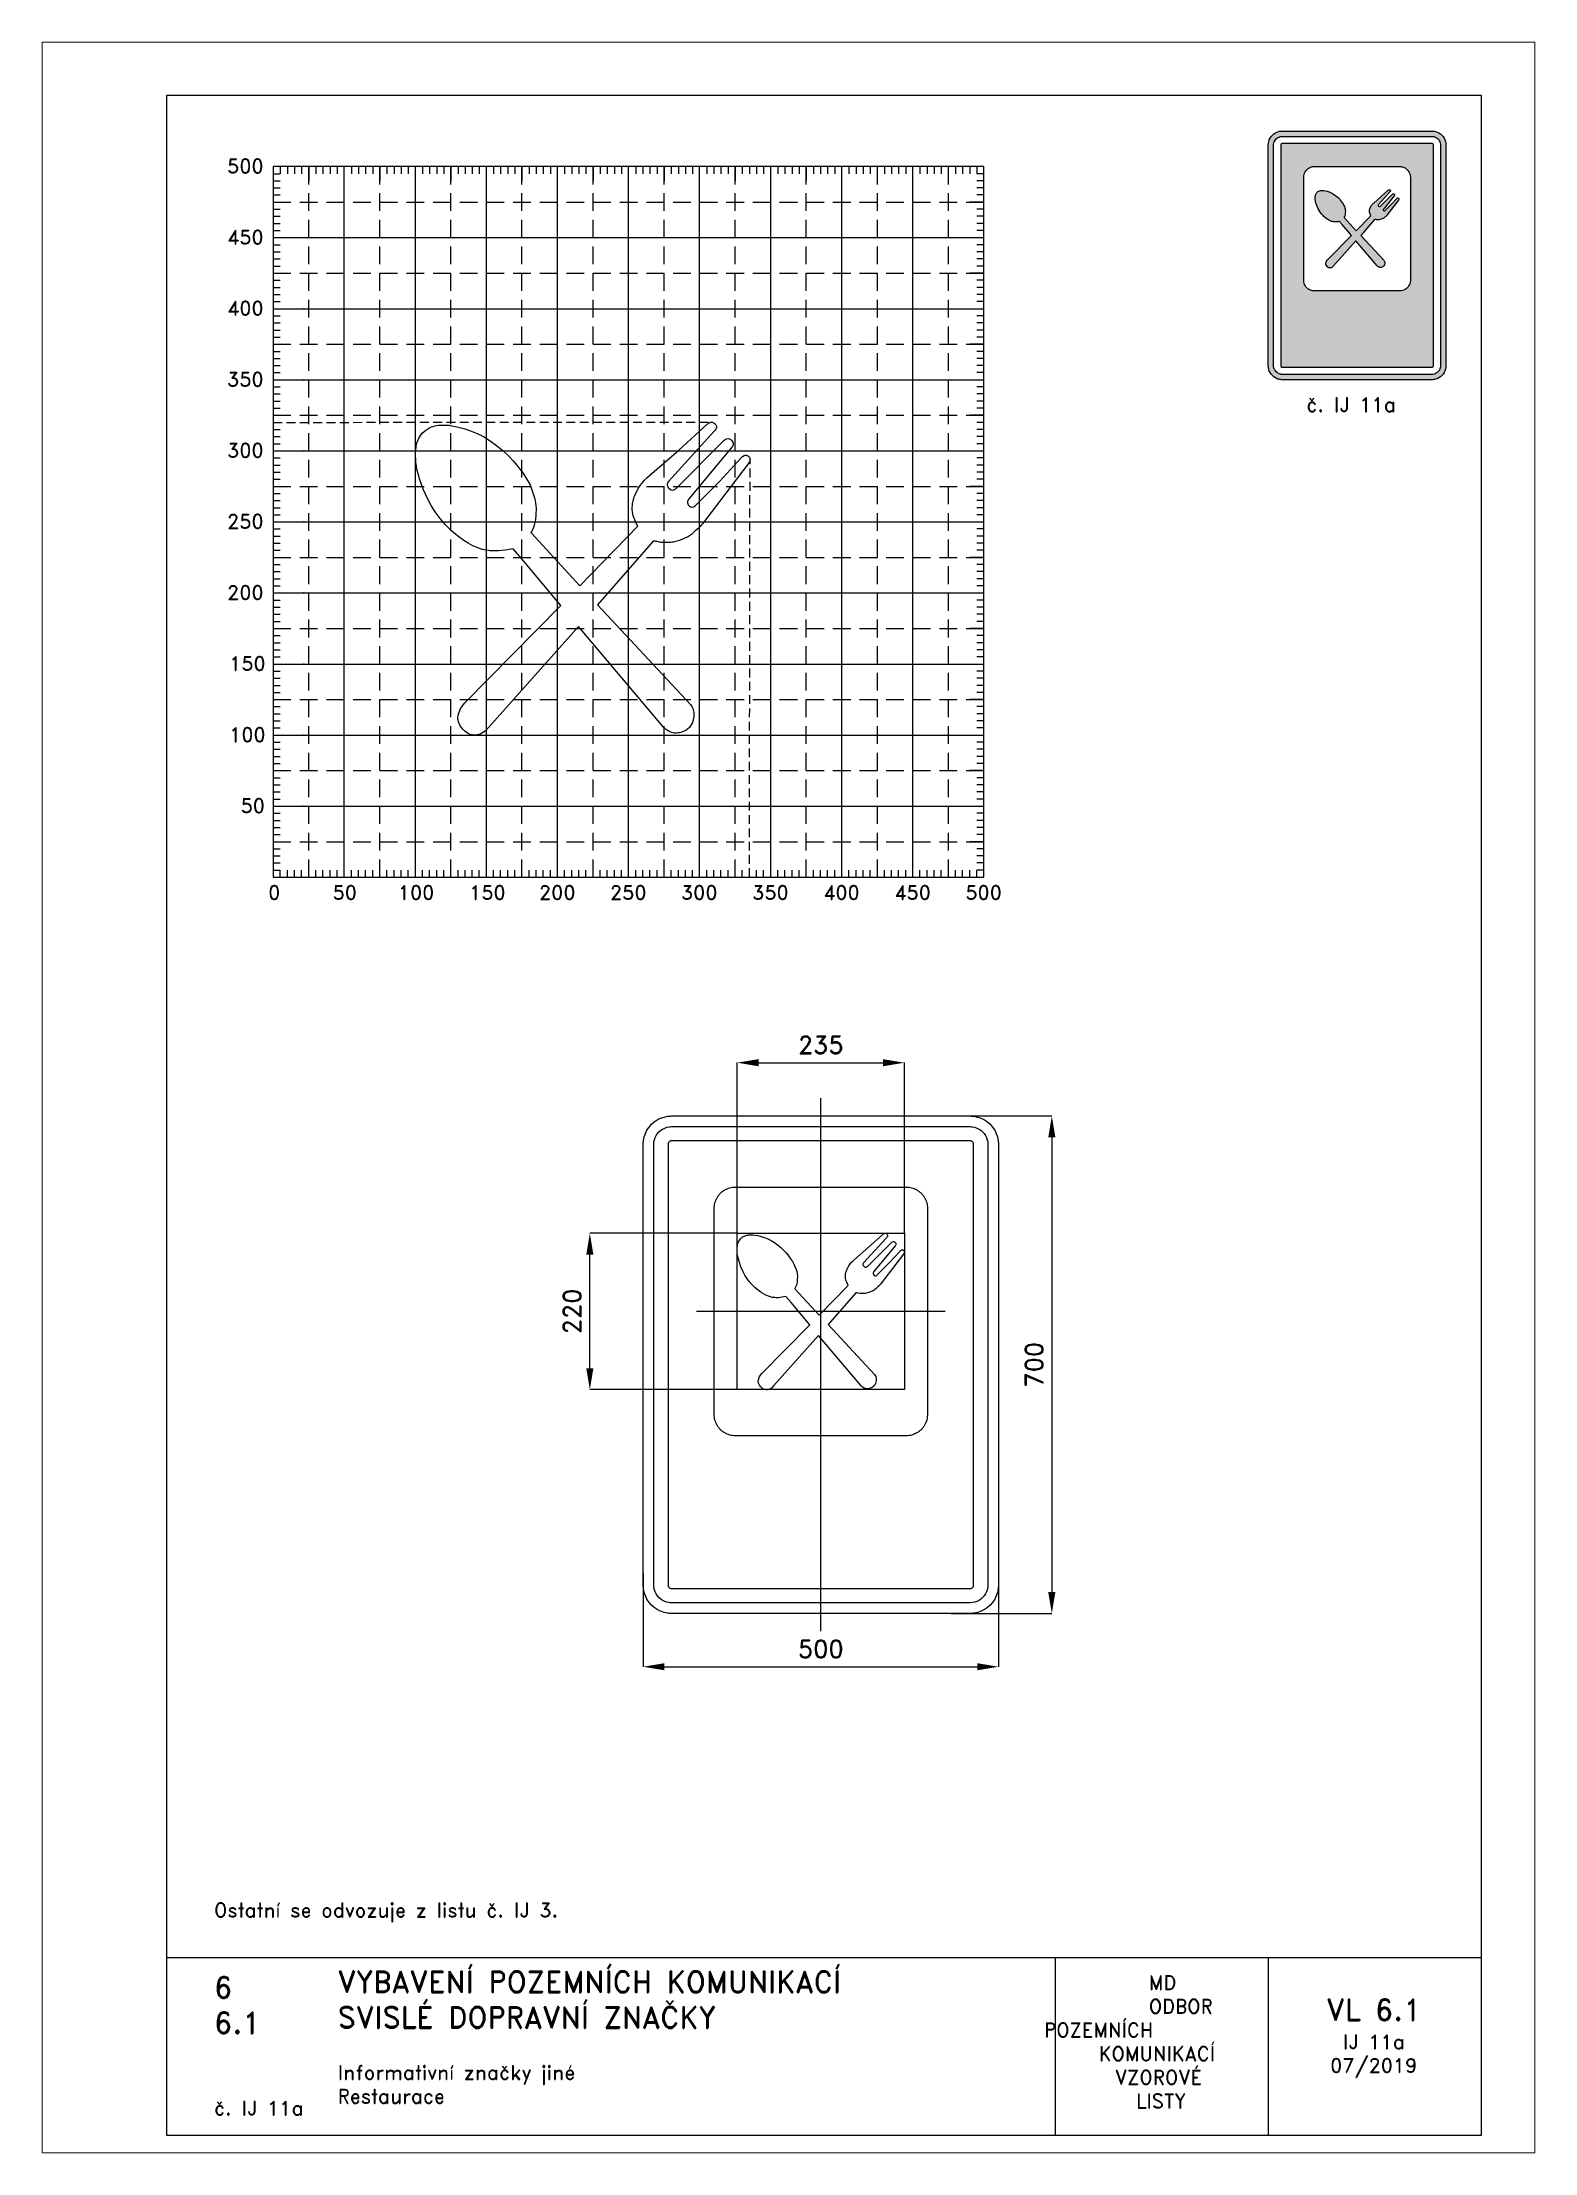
# Paper-space layout 'IJ 11a' of a CAD drawing. Header units: millimetres. Extents: x 0 to 210, y 0 to 297.
# The model-space entities are those that its viewports show. They can reach past a viewport. Long polylines and large blocks are cut down to what shows.
import ezdxf

# ---------------------------------------------------------------- set-up
doc = ezdxf.new("R2010")
doc.units = ezdxf.units.MM
doc.header["$LTSCALE"] = 5
doc.linetypes.add('ČERCHOVANÁX2', pattern=[2, 1, -0.5, 0, -0.5])
doc.linetypes.add('ČÁRKOVANÁX2', pattern=[1.5, 1, -0.5])
for name, color, linetype in [('Kóty', 2, 'Continuous'), ('Pomocná', 2, 'Continuous'), ('Rozpiska', 7, 'Continuous'), ('Značka', 7, 'Continuous')]:
    doc.layers.add(name, color=color, linetype=linetype)
doc.layers.add('Rámeček', color=6, linetype='Continuous', plot=False)
doc.styles.get("Standard").update_dxf_attribs({"font": 'romand.shx', "height": 25})
doc.dimstyles.get("Standard").update_dxf_attribs({"dimtxt": 25, "dimasz": 30, "dimexe": 0.18, "dimexo": 0.0625, "dimgap": 12.5, "dimtad": 1, "dimdec": 0, "dimzin": 0, "dimdsep": 46, "dimtxsty": 'Standard', "dimcen": 0.09, "dimadec": 0, "dimazin": 0, "dimtfac": 1, "dimtdec": 0, "dimtofl": 0, "dimtmove": 0, "dimatfit": 3, "dimfxl": 1, "dimtolj": 1, "dimtzin": 0, "dimarcsym": 0})

psp = doc.layouts.new('IJ 11a')

# ---------------------------------------------------------------- texts
at = {"layer": 'Pomocná', "char_height": 2, "attachment_point": 1}
for s, insert in [('\\pi1.41968;500', (24.59, 280.57)), ('\\pi1.41968;450', (24.59, 270.57)), ('\\pi1.41968;400', (24.59, 260.57)), ('\\pi1.41968;350', (24.59, 250.57)), ('\\pi1.41968;300', (24.59, 240.57)), ('\\pi1.41968;250', (24.59, 230.57)), ('\\pi1.41968;200', (24.59, 220.57)), ('\\pi1.70539;150', (24.59, 210.57)), ('\\pi1.70539;100', (24.59, 200.57)), ('\\pi3.32444;50', (24.59, 190.57)), ('\\pi2.6146;0', (29.18, 178.35)), ('\\pi1.66222;50', (39.19, 178.35)), ('\\pi0.85269;100', (49.18, 178.35)), ('\\pi0.85269;150', (59.21, 178.35)), ('\\pi0.70984;200', (69.18, 178.35)), ('\\pi0.70984;250', (79.17, 178.35)), ('\\pi0.70984;300', (89.16, 178.35)), ('\\pi0.70984;350', (99.18, 178.35)), ('\\pi0.70984;400', (109.17, 178.35)), ('\\pi0.70984;450', (119.18, 178.35)), ('\\pi0.70984;500', (129.17, 178.35))]:
    psp.add_mtext_dynamic_manual_height_columns(s, width=6.5625, gutter_width=100, heights=[0], dxfattribs=dict(at, insert=insert))
at = {"layer": 'Rozpiska', "color": 7, "attachment_point": 1}
for s, width, gutter_width, heights, insert, char_height in [('\\pi5.35714;č. IJ 11a', 25, 75, [0], (172.5, 247), 2), ('\\POstatní se odvozuje z listu č. IJ 3.{\\H1.83333x; }', 155.5011, 100, [0], (24.17, 38.49), 2), ('6', 149.0422, 100, [0], (24.17, 24.77), 3), ('{\\C6;VYBAVENÍ POZEMNÍCH KOMUNIKACÍ\\P}SVISLÉ DOPRAVNÍ ZNAČKY{\\H1.34524x; }', 149.0422, 100, [0], (41.56, 25.56), 3), ('\\pi14.7414;{\\C6;MD\\P\\pi2.36044;}ODBOR POZEMNÍCH{\\H1.57143x; }\\P\\pi7.69378;KOMUNIKACÍ{\\H1.5x; }\\P\\pi9.97949;{\\C6;VZOROVÉ\\H1.47619x; \\H0.67742x;\\P\\pi12.93187;LISTY\\H1.26984x; }', 33.1018, 100, [0], (140.95, 24.95), 2), ('\\pi1.03113;{\\H1.5x;\\C6;VL 6.1\\P\\pi3.31682;\\H0.66667x;IJ 11a\\H1.66666x; \\H0.6x;\\P\\pi1.5549;07/2019\\H1.80159x; }', 16.0623, 100, [0], (179.66, 21.61), 2), ('6.1', 149.0422, 100, [0], (24.17, 19.78), 3), ('{\\C6;Informativní značky jiné\\P}Restaurace{\\H1.83333x; }', 149.0422, 100, [0], (41.56, 12.29), 2), ('{\\C6;č. IJ 11a}', 17.6703, 100, [2.67], (24.17, 7.28), 2)]:
    psp.add_mtext_dynamic_manual_height_columns(s, width=width, gutter_width=gutter_width, heights=heights, dxfattribs=dict(at, insert=insert, char_height=char_height))

msp = doc.modelspace()

# ---------------------------------------------------------------- blocks, each defined once
blk = doc.blocks.new('*D0')
at = {"layer": 'Defpoints', "color": 0, "transparency": 16777216}
for p in [(-325, 185.0625), (-117.5, 185.0625), (-117.5, -35)]:
    blk.add_point(p, dxfattribs=at)
at = {"layer": 'Kóty', "color": 0, "lineweight": -2, "transparency": 16777216}
for p, q in [((-117.5625, 185.0625), (-325.18, 185.0625)), ((-325, -5), (-325, 155.0625)), ((-117.5625, -35), (-325.18, -35))]:
    blk.add_line(p, q, dxfattribs=at)
at = {"layer": 'Kóty', "color": 0, "transparency": 16777216}
for points in [[(-330, 155.0625), (-320, 155.0625), (-325, 185.0625)], [(-330, -5), (-320, -5), (-325, -35)]]:
    blk.add_solid(points, dxfattribs=at)
at = {"layer": 'Kóty', "color": 0, "transparency": 16777216, "insert": (-350, 75.03125), "char_height": 25, "attachment_point": 5, "rotation": 90}
blk.add_mtext('\\A1;220', dxfattribs=at)
blk = doc.blocks.new('*D1')
at = {"layer": 'Defpoints', "color": 0, "transparency": 16777216}
for p in [(190.5, 350), (182.6, -350), (325, -350)]:
    blk.add_point(p, dxfattribs=at)
at = {"layer": 'Kóty', "color": 0, "lineweight": -2, "transparency": 16777216}
for p, q in [((190.6, 350), (325.2, 350)), ((325, 320), (325, -320)), ((182.7, -350), (325.2, -350))]:
    blk.add_line(p, q, dxfattribs=at)
at = {"layer": 'Kóty', "color": 0, "transparency": 16777216}
for points in [[(320, 320), (330, 320), (325, 350)], [(320, -320), (330, -320), (325, -350)]]:
    blk.add_solid(points, dxfattribs=at)
at = {"layer": 'Kóty', "color": 0, "transparency": 16777216, "insert": (300, 0), "char_height": 25, "attachment_point": 5, "rotation": 90}
blk.add_mtext('\\A1;700', dxfattribs=at)
blk = doc.blocks.new('*D2')
at = {"layer": 'Defpoints', "color": 0, "transparency": 16777216}
for p in [(-250, -294.4), (250, -284.3), (250, -425)]:
    blk.add_point(p, dxfattribs=at)
at = {"layer": 'Kóty', "color": 0, "lineweight": -2, "transparency": 16777216}
for p, q in [((-250, -294.5), (-250, -425.2)), ((250, -284.4), (250, -425.2)), ((-220, -425), (220, -425))]:
    blk.add_line(p, q, dxfattribs=at)
at = {"layer": 'Kóty', "color": 0, "transparency": 16777216}
for points in [[(-220, -420), (-220, -430), (-250, -425)], [(220, -420), (220, -430), (250, -425)]]:
    blk.add_solid(points, dxfattribs=at)
at = {"layer": 'Kóty', "color": 0, "transparency": 16777216, "insert": (0, -400), "char_height": 25, "attachment_point": 5}
blk.add_mtext('\\A1;500', dxfattribs=at)
blk = doc.blocks.new('*D3')
at = {"layer": 'Defpoints', "color": 0, "transparency": 16777216}
for p in [(117.5, 425), (-117.5, 185), (117.5, 185)]:
    blk.add_point(p, dxfattribs=at)
at = {"layer": 'Kóty', "color": 0, "lineweight": -2, "transparency": 16777216}
for p, q in [((-117.5, 185.0625), (-117.5, 425.18)), ((-87.5, 425), (87.5, 425)), ((117.5, 185.0625), (117.5, 425.18))]:
    blk.add_line(p, q, dxfattribs=at)
at = {"layer": 'Kóty', "color": 0, "transparency": 16777216}
for points in [[(-87.5, 430), (-87.5, 420), (-117.5, 425)], [(87.5, 430), (87.5, 420), (117.5, 425)]]:
    blk.add_solid(points, dxfattribs=at)
at = {"layer": 'Kóty', "color": 0, "transparency": 16777216, "insert": (0, 450), "char_height": 25, "attachment_point": 5}
blk.add_mtext('\\A1;235', dxfattribs=at)

# ---------------------------------------------------------------- dimensions: what is measured, and where the dimension line sits
at = {"layer": 'Kóty'}
for base, p1, p2, picture, middle in [((117.5, 425), (-117.5, 185), (117.5, 185), '*D3', (0, 450)), ((250, -425), (-250, -294.4474), (250, -284.3349), '*D2', (0, -400))]:
    dim = msp.add_linear_dim(base=base, p1=p1, p2=p2, dimstyle='Standard', dxfattribs=at)
    dim.commit()
    dim.dimension.update_dxf_attribs({"geometry": picture, "text_midpoint": middle})
for base, p1, p2, picture, middle in [((325, -350), (190.5244, 350), (182.6082, -350), '*D1', (300, 0)), ((-325, 185.0625), (-117.5, -35), (-117.5, 185.0625), '*D0', (-350, 75.0312))]:
    dim = msp.add_linear_dim(base=base, p1=p1, p2=p2, angle=90, dimstyle='Standard', dxfattribs=at)
    dim.commit()
    dim.dimension.update_dxf_attribs({"geometry": picture, "text_midpoint": middle})

# ---------------------------------------------------------------- linework, layer by layer
at = {"layer": 'Značka', "color": 6, "linetype": 'ČERCHOVANÁX2', "ltscale": 5}
for points in [[(0, -375), (0, 375)], [(175, 75), (-175, 75)]]:
    msp.add_lwpolyline(points, dxfattribs=at)
at = {"layer": 'Značka', "color": 5}
for points in [[(-210, -350), (-210.2, -349.9995), (-210.3, -349.9988, -0.0321716), (-215.5, -349.637), (-220.6, -348.5823), (-225.5, -346.9227), (-230.1, -344.5885), (-234.4, -341.714), (-238.3, -338.2843), (-241.7, -334.4026), (-244.6, -330.0906), (-246.9, -325.4605), (-248.6, -320.5549), (-249.7, -315.4767), (-250, -310.314), (-250, -310.157), (-250, -310), (-250, 310), (-250, 310.157), (-250, 310.314), (-249.6, 315.479), (-248.6, 320.555), (-246.9, 325.464), (-244.6, 330.091), (-241.7, 334.402), (-238.3, 338.284), (-234.4, 341.717), (-230.1, 344.589), (-225.5, 346.906), (-220.6, 348.582), (-215.5, 349.654, -0.0367311), (-210.3, 349.999), (-210.2, 350), (-210, 350), (210, 350), (210.2, 350), (210.3, 349.999, -0.0321716), (215.5, 349.637), (220.6, 348.582), (225.5, 346.923), (230.1, 344.589), (234.4, 341.714), (238.3, 338.284), (241.7, 334.403), (244.6, 330.091), (246.9, 325.46), (248.6, 320.555), (249.7, 315.477), (250, 310.314), (250, 310.157), (250, 310), (250, -310), (250, -310.157), (250, -310.314), (249.6, -315.4791), (248.6, -320.5549), (246.9, -325.4636), (244.6, -330.0906), (241.7, -334.4017), (238.3, -338.2843), (234.4, -341.7172), (230.1, -344.5885), (225.5, -346.9061), (220.6, -348.5823), (215.5, -349.6542, -0.0367341), (210.3, -349.9988), (210.2, -349.9996), (210, -350), (-210, -350)], [(-210, -335), (-210.1, -334.9997), (-210.2, -334.9992, -0.0321601), (-213.4, -334.7731), (-216.6, -334.1139), (-219.7, -333.0767), (-222.6, -331.6178), (-225.3, -329.8212), (-227.7, -327.6777), (-229.8, -325.2516), (-231.6, -322.5566), (-233.1, -319.6628), (-234.1, -316.5968), (-234.8, -313.423), (-235, -310.196), (-235, -310.098), (-235, -310), (-235, 310), (-235, 310.098), (-235, 310.196), (-234.8, 313.424), (-234.1, 316.597), (-233.1, 319.665), (-231.6, 322.557), (-229.8, 325.251), (-227.7, 327.678), (-225.3, 329.823), (-222.6, 331.618), (-219.7, 333.066), (-216.6, 334.114), (-213.4, 334.784, -0.0367287), (-210.2, 334.999), (-210.1, 335), (-210, 335), (210, 335), (210.1, 335), (210.2, 334.999, -0.0321789), (213.4, 334.773), (216.6, 334.114), (219.7, 333.077), (222.6, 331.618), (225.3, 329.821), (227.7, 327.678), (229.8, 325.252), (231.6, 322.557), (233.1, 319.663), (234.1, 316.597), (234.8, 313.423), (235, 310.196), (235, 310.098), (235, 310), (235, -310), (235, -310.098), (235, -310.196), (234.8, -313.424), (234.1, -316.5968), (233.1, -319.6648), (231.6, -322.5566), (229.8, -325.2511), (227.7, -327.6777), (225.3, -329.8233), (222.6, -331.6178), (219.7, -333.0663), (216.6, -334.1139), (213.4, -334.7839), (210.2, -334.9992), (210.1, -334.9997), (210, -335), (-210, -335)], [(-120, -100), (-120.12, -100), (-120.24, -99.999, -0.032176), (-124.11, -99.728, -0.0354414), (-127.92, -98.937, -0.0362606), (-131.6, -97.692, -0.0344037), (-135.07, -95.941, -0.0337135), (-138.3, -93.785, -0.0340917), (-141.21, -91.213, -0.0341856), (-143.79, -88.302, -0.0342456), (-145.94, -85.068, -0.0340273), (-147.68, -81.595, -0.0333729), (-148.94, -77.916, -0.0341419), (-149.74, -74.108, -0.0367803), (-150, -70.236), (-150, -70.118), (-150, -70), (-150, 220), (-150, 220.118), (-150, 220.236, -0.0322112), (-149.73, 224.109, -0.035398), (-148.94, 227.916, -0.0362567), (-147.69, 231.598, -0.0344175), (-145.94, 235.068, -0.0337071), (-143.79, 238.301, -0.034076), (-141.21, 241.213, -0.0342033), (-138.3, 243.788, -0.0342414), (-135.07, 245.941, -0.0340198), (-131.6, 247.68, -0.0334199), (-127.92, 248.937, -0.0341212), (-124.11, 249.741, -0.0367502), (-120.24, 249.999), (-120.12, 250), (-120, 250), (120, 250), (120.12, 250), (120.24, 249.999, -0.032176), (124.11, 249.728, -0.0354605), (127.92, 248.937, -0.0362606), (131.6, 247.692, -0.0344109), (135.07, 245.941, -0.0337199), (138.3, 243.785, -0.034086), (141.21, 241.213, -0.0341806), (143.79, 238.302, -0.0342282), (145.94, 235.068, -0.0340198), (147.68, 231.595, -0.0333706), (148.94, 227.916, -0.0341419), (149.74, 224.108, -0.0367795), (150, 220.236), (150, 220.118), (150, 220), (150, -70), (150, -70.118), (150, -70.236), (149.73, -74.109), (148.94, -77.916), (147.69, -81.598, -0.0344283), (145.94, -85.068, -0.0337199), (143.79, -88.301, -0.034076), (141.21, -91.213, -0.0341972), (138.3, -93.788, -0.034235), (135.07, -95.941, -0.034041), (131.6, -97.68, -0.0334197), (127.92, -98.937, -0.0341328), (124.11, -99.741, -0.0367502), (120.24, -99.999), (120.12, -100), (120, -100), (-120, -100)], [(-41.96, 87.45), (-49.12, 95.848), (-51.85, 95.322), (-54.59, 94.852), (-57.01, 94.528), (-59.44, 94.321, -0.0237429), (-63, 94.269, -0.0266309), (-66.54, 94.575, -0.0434072), (-72.15, 95.804), (-77.47, 97.955), (-80.76, 99.729), (-83.92, 101.725), (-88.36, 104.83), (-92.49, 108.314), (-94.73, 110.551), (-96.87, 112.897), (-100.6, 117.237), (-104.02, 121.804), (-106.78, 126.188), (-109.23, 130.77), (-112.47, 137.809), (-115.07, 145.099), (-116.03, 148.466), (-116.79, 151.877), (-117.18, 154.164), (-117.5, 156.472), (-117.94, 163.094), (-117.02, 169.631), (-115.54, 173.635), (-113.12, 177.136), (-110.66, 179.379), (-107.78, 181.048, -0.0669667), (-102.99, 182.522, -0.0484482), (-97.96, 182.87, -0.03244), (-93.32, 182.531), (-88.75, 181.705), (-83.83, 180.486), (-79.02, 178.902), (-74.45, 177.005), (-70.06, 174.73), (-65.33, 171.802), (-60.83, 168.533), (-56.22, 164.777), (-51.87, 160.713), (-49.07, 157.77), (-46.47, 154.664), (-44.41, 151.938), (-42.44, 149.144), (-39.68, 145.046), (-37.3, 140.742), (-35.89, 137.333), (-34.75, 133.804), (-33.96, 130.997), (-33.39, 128.156), (-33.04, 124.095), (-33.14, 119.989), (-33.49, 116.155), (-34.31, 112.424), (-34.89, 110.777), (-35.6, 109.183), (-36.09, 108.235), (-36.6, 107.299), (-36.35, 106.79), (-2.13, 69.632), (38.48, 111.624), (37.41, 113.837), (36.41, 116.09), (35.37, 118.988), (34.78, 121.987), (34.67, 123.432), (34.68, 124.884), (34.77, 126.323), (34.93, 127.754), (35.24, 129.501), (35.67, 131.219), (36, 132.273), (36.38, 133.312), (37.33, 135.495), (38.48, 137.581), (38.92, 138.302), (39.38, 139.013), (40.33, 140.438), (41.32, 141.836), (42.2, 142.992), (43.15, 144.092), (44.94, 145.846), (46.86, 147.481), (67.29, 165.223), (87.26, 183.384), (87.74, 183.764), (88.23, 184.123), (88.92, 184.53), (89.65, 184.844), (90.01, 184.951), (90.38, 185, -0.0472125), (90.7, 184.98), (91.02, 184.909), (91.91, 184.523), (92.67, 183.928), (93.06, 183.503), (93.4, 183.022), (93.8, 182.127), (93.9, 181.169), (93.76, 180.507), (93.47, 179.891), (92.96, 179.187), (92.37, 178.548), (60.19, 143.18), (59.56, 142.357), (59.19, 141.47), (59.25, 140.507), (59.62, 139.57), (59.97, 138.982), (60.41, 138.447), (61.71, 137.393), (63.26, 137.06), (63.92, 137.201), (64.54, 137.514), (65.06, 137.906), (65.55, 138.343), (99.26, 172.187), (99.9, 172.663), (100.61, 173.059), (102.14, 173.365, -0.155412), (103.56, 172.93), (103.99, 172.58), (104.39, 172.169), (104.93, 171.587), (105.37, 170.939), (105.66, 169.711), (105.39, 168.473), (105.05, 167.885), (104.62, 167.354), (74.74, 131.219), (74.02, 130.231), (73.53, 129.155), (73.45, 128.642), (73.47, 128.117), (73.98, 126.754), (75.02, 125.725), (75.51, 125.436), (76.04, 125.243), (76.96, 125.129), (77.85, 125.306), (78.64, 125.757), (79.34, 126.383), (95.89, 143.105), (111.52, 159.974), (112.33, 160.792), (113.26, 161.395), (113.64, 161.519), (114.04, 161.585), (114.66, 161.581), (115.27, 161.468), (115.79, 161.307), (116.26, 161.058), (116.71, 160.662), (117.06, 160.16), (117.39, 159.376), (117.5, 158.558), (117.07, 157.057), (116.12, 155.647), (83.94, 113.406), (83.2, 112.437), (82.43, 111.502), (80.78, 109.868), (79.03, 108.332), (77.63, 107.105), (76.2, 105.92), (74.86, 104.949), (73.43, 104.106), (72.11, 103.462), (70.75, 102.88), (67.56, 101.597), (64.27, 100.684, -0.0399877), (60.76, 100.292), (57.19, 100.174), (55.96, 100.13, -0.0339385), (54.74, 100.185), (52.13, 100.809, 0.08597), (49.49, 101.192), (49.47, 101.192), (49.46, 101.192), (10.13, 56.401), (75.51, -13.832), (76.44, -15.129), (77.23, -16.49), (78.06, -19.378), (78.05, -22.469), (77.05, -26.473), (74.86, -29.851), (72.67, -31.733), (70.01, -33.022, -0.0868722), (65.48, -33.862, -0.116362), (61.15, -32.933), (58.77, -31.488), (56.61, -29.608), (-3.15, 41.133), (-65.97, -29.351), (-68.89, -32.403), (-72.28, -34.612), (-75.27, -35.268, -0.0743726), (-78.37, -35), (-79.99, -34.502), (-81.49, -33.754), (-83.15, -32.572), (-84.61, -31.136), (-86.43, -28.68), (-87.62, -25.868), (-88.05, -23.512), (-87.92, -21.152), (-86.13, -16.654), (-83.08, -12.558), (-15.66, 55.897), (-41.96, 87.45)]]:
    msp.add_lwpolyline(points, format="xyb", dxfattribs=at)
msp.add_lwpolyline([(-210, -315), (210, -315), (210, -315), (210, -315), (210.7, -314.955), (211.3, -314.823), (211.9, -314.615), (212.5, -314.324), (213.1, -313.964), (213.5, -313.536), (214, -313.05), (214.3, -312.511), (214.6, -311.933), (214.8, -311.319), (215, -310.685), (215, -310.039), (215, -310.02), (215, -310), (215, 310), (215, 310.02), (215, 310.039), (215, 310.685), (214.8, 311.319), (214.6, 311.933), (214.3, 312.511), (214, 313.05), (213.5, 313.536), (213.1, 313.965), (212.5, 314.324), (211.9, 314.613), (211.3, 314.823), (210.7, 314.957), (210, 315), (210, 315), (210, 315), (-210, 315), (-210, 315), (-210, 315), (-210.7, 314.955), (-211.3, 314.823), (-211.9, 314.615), (-212.5, 314.324), (-213.1, 313.964), (-213.5, 313.536), (-214, 313.05), (-214.3, 312.511), (-214.6, 311.933), (-214.8, 311.319), (-215, 310.685), (-215, 310.039), (-215, 310.02), (-215, 310), (-215, -310), (-215, -310.02), (-215, -310.039), (-215, -310.685), (-214.8, -311.319), (-214.6, -311.933), (-214.3, -312.511), (-214, -313.05), (-213.5, -313.536), (-213.1, -313.965), (-212.5, -314.324), (-211.9, -314.613), (-211.3, -314.823), (-210.7, -314.957), (-210, -315), (-210, -315), (-210, -315)], dxfattribs=at)
at = {"layer": 'Značka', "color": 6, "linetype": 'ČÁRKOVANÁX2', "ltscale": 2.5}
msp.add_lwpolyline([(-117.5, -35), (-117.5, 185), (117.5, 185), (117.5, -35), (-117.5, -35)], dxfattribs=at)

msp.set_redraw_order([(e.dxf.handle, doc.entitydb.next_handle()) for e in msp.query("TEXT MTEXT ATTDEF DIMENSION ARC_DIMENSION")])  # texts and dimensions are drawn at this point

# ---------------------------------------------------------------- hatches: boundary and pattern name
at = {"layer": 'Značka'}
h = psp.add_hatch(color=170, dxfattribs=at)
h.dxf.hatch_style = 1
edge = h.paths.add_edge_path(flags=0)
edge.add_line((179, 262), (178.99, 262))
edge.add_line((178.99, 262), (178.99, 262))
edge.add_arc((179, 263.51), 1.51, 262.3083, 269.6804, ccw=False)
edge.add_arc((178.98, 263.37), 1.37, 254.2095, 262.3332, ccw=False)
edge.add_line((178.6, 262.05), (178.42, 262.12))
edge.add_line((178.42, 262.12), (178.25, 262.2))
edge.add_line((178.25, 262.2), (178.08, 262.31))
edge.add_line((178.08, 262.31), (177.94, 262.44))
edge.add_line((177.94, 262.44), (177.81, 262.58))
edge.add_line((177.81, 262.58), (177.7, 262.75))
edge.add_line((177.7, 262.75), (177.62, 262.92))
edge.add_line((177.62, 262.92), (177.55, 263.1))
edge.add_line((177.55, 263.1), (177.51, 263.29))
edge.add_line((177.51, 263.29), (177.5, 263.49))
edge.add_line((177.5, 263.49), (177.5, 263.49))
edge.add_line((177.5, 263.49), (177.5, 263.5))
edge.add_line((177.5, 263.5), (177.5, 278))
edge.add_line((177.5, 278), (177.5, 278.01))
edge.add_line((177.5, 278.01), (177.5, 278.01))
edge.add_line((177.5, 278.01), (177.51, 278.21))
edge.add_line((177.51, 278.21), (177.55, 278.4))
edge.add_line((177.55, 278.4), (177.62, 278.58))
edge.add_line((177.62, 278.58), (177.7, 278.75))
edge.add_line((177.7, 278.75), (177.81, 278.92))
edge.add_line((177.81, 278.92), (177.94, 279.06))
edge.add_line((177.94, 279.06), (178.08, 279.19))
edge.add_line((178.08, 279.19), (178.25, 279.3))
edge.add_line((178.25, 279.3), (178.42, 279.38))
edge.add_line((178.42, 279.38), (178.6, 279.45))
edge.add_arc((178.99, 278.07), 1.43, 98.0089, 105.8229, ccw=False)
edge.add_arc((178.98, 278.18), 1.32, 89.6041, 98.0241, ccw=False)
edge.add_line((178.99, 279.5), (178.99, 279.5))
edge.add_line((178.99, 279.5), (179, 279.5))
edge.add_line((179, 279.5), (191, 279.5))
edge.add_line((191, 279.5), (191.01, 279.5))
edge.add_line((191.01, 279.5), (191.01, 279.5))
edge.add_arc((191, 277.99), 1.51, 82.3083, 89.6804, ccw=False)
edge.add_arc((191.02, 278.13), 1.37, 74.2073, 82.3354, ccw=False)
edge.add_line((191.4, 279.45), (191.58, 279.38))
edge.add_line((191.58, 279.38), (191.75, 279.3))
edge.add_line((191.75, 279.3), (191.91, 279.19))
edge.add_line((191.91, 279.19), (192.06, 279.06))
edge.add_line((192.06, 279.06), (192.19, 278.92))
edge.add_line((192.19, 278.92), (192.3, 278.75))
edge.add_line((192.3, 278.75), (192.38, 278.58))
edge.add_line((192.38, 278.58), (192.45, 278.4))
edge.add_line((192.45, 278.4), (192.49, 278.21))
edge.add_line((192.49, 278.21), (192.5, 278.01))
edge.add_line((192.5, 278.01), (192.5, 278.01))
edge.add_line((192.5, 278.01), (192.5, 278))
edge.add_line((192.5, 278), (192.5, 263.5))
edge.add_line((192.5, 263.5), (192.5, 263.49))
edge.add_line((192.5, 263.49), (192.5, 263.49))
edge.add_line((192.5, 263.49), (192.49, 263.29))
edge.add_line((192.49, 263.29), (192.45, 263.1))
edge.add_line((192.45, 263.1), (192.38, 262.92))
edge.add_line((192.38, 262.92), (192.3, 262.75))
edge.add_line((192.3, 262.75), (192.19, 262.58))
edge.add_line((192.19, 262.58), (192.06, 262.44))
edge.add_line((192.06, 262.44), (191.91, 262.31))
edge.add_line((191.91, 262.31), (191.75, 262.2))
edge.add_line((191.75, 262.2), (191.58, 262.12))
edge.add_line((191.58, 262.12), (191.4, 262.05))
edge.add_line((191.4, 262.05), (191.21, 262.01))
edge.add_arc((191.02, 263.32), 1.32, 269.6041, 278.0241, ccw=False)
edge.add_line((191.01, 262), (191.01, 262))
edge.add_line((191.01, 262), (191, 262))
edge.add_line((191, 262), (179, 262))
edge = h.paths.add_edge_path(flags=16)
edge.add_line((174.5, 250.25), (174.49, 250.25))
edge.add_line((174.49, 250.25), (174.49, 250.25))
edge.add_arc((174.5, 251.51), 1.26, 262.2976, 269.6693, ccw=False)
edge.add_arc((174.48, 251.4), 1.15, 254.2241, 262.3533, ccw=False)
edge.add_line((174.17, 250.29), (174.02, 250.35))
edge.add_line((174.02, 250.35), (173.87, 250.42))
edge.add_line((173.87, 250.42), (173.74, 250.51))
edge.add_line((173.74, 250.51), (173.62, 250.62))
edge.add_line((173.62, 250.62), (173.51, 250.74))
edge.add_line((173.51, 250.74), (173.42, 250.87))
edge.add_line((173.42, 250.87), (173.35, 251.02))
edge.add_line((173.35, 251.02), (173.29, 251.17))
edge.add_line((173.29, 251.17), (173.26, 251.33))
edge.add_line((173.26, 251.33), (173.25, 251.49))
edge.add_line((173.25, 251.49), (173.25, 251.5))
edge.add_line((173.25, 251.5), (173.25, 251.5))
edge.add_line((173.25, 251.5), (173.25, 282.5))
edge.add_line((173.25, 282.5), (173.25, 282.5))
edge.add_line((173.25, 282.5), (173.25, 282.51))
edge.add_line((173.25, 282.51), (173.26, 282.67))
edge.add_line((173.26, 282.67), (173.29, 282.83))
edge.add_line((173.29, 282.83), (173.35, 282.98))
edge.add_line((173.35, 282.98), (173.42, 283.13))
edge.add_line((173.42, 283.13), (173.51, 283.26))
edge.add_line((173.51, 283.26), (173.62, 283.38))
edge.add_line((173.62, 283.38), (173.74, 283.49))
edge.add_line((173.74, 283.49), (173.87, 283.58))
edge.add_line((173.87, 283.58), (174.02, 283.65))
edge.add_line((174.02, 283.65), (174.17, 283.71))
edge.add_line((174.17, 283.71), (174.33, 283.74))
edge.add_arc((174.48, 282.65), 1.1, 89.6108, 98.0292, ccw=False)
edge.add_line((174.49, 283.75), (174.49, 283.75))
edge.add_line((174.49, 283.75), (174.5, 283.75))
edge.add_line((174.5, 283.75), (195.5, 283.75))
edge.add_line((195.5, 283.75), (195.5, 283.75))
edge.add_line((195.5, 283.75), (195.51, 283.75))
edge.add_arc((195.5, 282.5), 1.25, 82.2973, 89.6731, ccw=False)
edge.add_arc((195.52, 282.6), 1.15, 74.2287, 82.3556, ccw=False)
edge.add_line((195.83, 283.71), (195.98, 283.65))
edge.add_line((195.98, 283.65), (196.13, 283.58))
edge.add_line((196.13, 283.58), (196.26, 283.49))
edge.add_line((196.26, 283.49), (196.38, 283.38))
edge.add_line((196.38, 283.38), (196.49, 283.26))
edge.add_line((196.49, 283.26), (196.58, 283.13))
edge.add_line((196.58, 283.13), (196.65, 282.98))
edge.add_line((196.65, 282.98), (196.71, 282.83))
edge.add_line((196.71, 282.83), (196.74, 282.67))
edge.add_line((196.74, 282.67), (196.75, 282.51))
edge.add_line((196.75, 282.51), (196.75, 282.5))
edge.add_line((196.75, 282.5), (196.75, 282.5))
edge.add_line((196.75, 282.5), (196.75, 251.5))
edge.add_line((196.75, 251.5), (196.75, 251.5))
edge.add_line((196.75, 251.5), (196.75, 251.49))
edge.add_line((196.75, 251.49), (196.74, 251.33))
edge.add_line((196.74, 251.33), (196.71, 251.17))
edge.add_line((196.71, 251.17), (196.65, 251.02))
edge.add_line((196.65, 251.02), (196.58, 250.87))
edge.add_line((196.58, 250.87), (196.49, 250.74))
edge.add_line((196.49, 250.74), (196.38, 250.62))
edge.add_line((196.38, 250.62), (196.26, 250.51))
edge.add_line((196.26, 250.51), (196.13, 250.42))
edge.add_line((196.13, 250.42), (195.98, 250.35))
edge.add_line((195.98, 250.35), (195.83, 250.29))
edge.add_line((195.83, 250.29), (195.67, 250.26))
edge.add_arc((195.52, 251.35), 1.1, 269.6151, 278.0355, ccw=False)
edge.add_line((195.51, 250.25), (195.5, 250.25))
edge.add_line((195.5, 250.25), (195.5, 250.25))
edge.add_line((195.5, 250.25), (174.5, 250.25))
edge = h.paths.add_edge_path(flags=0)
edge.add_line((174.5, 251.25), (195.5, 251.25))
edge.add_line((195.5, 251.25), (195.5, 251.25))
edge.add_line((195.5, 251.25), (195.5, 251.25))
edge.add_arc((195.5, 251.5), 0.254, 270.2998, 277.6559)
edge.add_line((195.53, 251.25), (195.57, 251.26))
edge.add_line((195.57, 251.26), (195.6, 251.27))
edge.add_line((195.6, 251.27), (195.63, 251.28))
edge.add_line((195.63, 251.28), (195.65, 251.3))
edge.add_line((195.65, 251.3), (195.68, 251.32))
edge.add_line((195.68, 251.32), (195.7, 251.35))
edge.add_line((195.7, 251.35), (195.72, 251.37))
edge.add_line((195.72, 251.37), (195.73, 251.4))
edge.add_line((195.73, 251.4), (195.74, 251.43))
edge.add_line((195.74, 251.43), (195.75, 251.47))
edge.add_line((195.75, 251.47), (195.75, 251.5))
edge.add_line((195.75, 251.5), (195.75, 251.5))
edge.add_line((195.75, 251.5), (195.75, 251.5))
edge.add_line((195.75, 251.5), (195.75, 282.5))
edge.add_line((195.75, 282.5), (195.75, 282.5))
edge.add_line((195.75, 282.5), (195.75, 282.5))
edge.add_line((195.75, 282.5), (195.75, 282.53))
edge.add_line((195.75, 282.53), (195.74, 282.57))
edge.add_line((195.74, 282.57), (195.73, 282.6))
edge.add_line((195.73, 282.6), (195.72, 282.63))
edge.add_line((195.72, 282.63), (195.7, 282.65))
edge.add_line((195.7, 282.65), (195.68, 282.68))
edge.add_line((195.68, 282.68), (195.65, 282.7))
edge.add_line((195.65, 282.7), (195.63, 282.72))
edge.add_line((195.63, 282.72), (195.6, 282.73))
edge.add_line((195.6, 282.73), (195.57, 282.74))
edge.add_line((195.57, 282.74), (195.53, 282.75))
edge.add_line((195.53, 282.75), (195.5, 282.75))
edge.add_line((195.5, 282.75), (195.5, 282.75))
edge.add_line((195.5, 282.75), (195.5, 282.75))
edge.add_line((195.5, 282.75), (174.5, 282.75))
edge.add_line((174.5, 282.75), (174.5, 282.75))
edge.add_line((174.5, 282.75), (174.5, 282.75))
edge.add_arc((174.5, 282.5), 0.253, 90.2708, 97.6498)
edge.add_line((174.47, 282.75), (174.43, 282.74))
edge.add_line((174.43, 282.74), (174.4, 282.73))
edge.add_line((174.4, 282.73), (174.37, 282.72))
edge.add_line((174.37, 282.72), (174.35, 282.7))
edge.add_line((174.35, 282.7), (174.32, 282.68))
edge.add_line((174.32, 282.68), (174.3, 282.65))
edge.add_line((174.3, 282.65), (174.28, 282.63))
edge.add_line((174.28, 282.63), (174.27, 282.6))
edge.add_line((174.27, 282.6), (174.26, 282.57))
edge.add_line((174.26, 282.57), (174.25, 282.53))
edge.add_line((174.25, 282.53), (174.25, 282.5))
edge.add_line((174.25, 282.5), (174.25, 282.5))
edge.add_line((174.25, 282.5), (174.25, 282.5))
edge.add_line((174.25, 282.5), (174.25, 251.5))
edge.add_line((174.25, 251.5), (174.25, 251.5))
edge.add_line((174.25, 251.5), (174.25, 251.5))
edge.add_line((174.25, 251.5), (174.25, 251.47))
edge.add_line((174.25, 251.47), (174.26, 251.43))
edge.add_line((174.26, 251.43), (174.27, 251.4))
edge.add_line((174.27, 251.4), (174.28, 251.37))
edge.add_line((174.28, 251.37), (174.3, 251.35))
edge.add_line((174.3, 251.35), (174.32, 251.32))
edge.add_line((174.32, 251.32), (174.35, 251.3))
edge.add_line((174.35, 251.3), (174.37, 251.28))
edge.add_line((174.37, 251.28), (174.4, 251.27))
edge.add_line((174.4, 251.27), (174.43, 251.26))
edge.add_line((174.43, 251.26), (174.47, 251.25))
edge.add_line((174.47, 251.25), (174.5, 251.25))
edge.add_line((174.5, 251.25), (174.5, 251.25))
edge.add_line((174.5, 251.25), (174.5, 251.25))
edge = h.paths.add_edge_path()
edge.add_line((174.5, 249.5), (174.49, 249.5))
edge.add_line((174.49, 249.5), (174.48, 249.5))
edge.add_arc((174.5, 251.51), 2.01, 262.3101, 269.684, ccw=False)
edge.add_arc((174.47, 251.33), 1.83, 254.1871, 262.3104, ccw=False)
edge.add_arc((174.42, 251.3), 1.79, 247.1694, 255.4801, ccw=False)
edge.add_line((173.73, 249.65), (173.5, 249.77))
edge.add_line((173.5, 249.77), (173.28, 249.91))
edge.add_line((173.28, 249.91), (173.09, 250.09))
edge.add_line((173.09, 250.09), (172.91, 250.28))
edge.add_line((172.91, 250.28), (172.77, 250.5))
edge.add_line((172.77, 250.5), (172.65, 250.73))
edge.add_line((172.65, 250.73), (172.57, 250.97))
edge.add_line((172.57, 250.97), (172.52, 251.23))
edge.add_line((172.52, 251.23), (172.5, 251.48))
edge.add_line((172.5, 251.48), (172.5, 251.49))
edge.add_line((172.5, 251.49), (172.5, 251.5))
edge.add_line((172.5, 251.5), (172.5, 282.5))
edge.add_line((172.5, 282.5), (172.5, 282.51))
edge.add_line((172.5, 282.51), (172.5, 282.52))
edge.add_line((172.5, 282.52), (172.52, 282.77))
edge.add_line((172.52, 282.77), (172.57, 283.03))
edge.add_line((172.57, 283.03), (172.65, 283.27))
edge.add_line((172.65, 283.27), (172.77, 283.5))
edge.add_line((172.77, 283.5), (172.91, 283.72))
edge.add_line((172.91, 283.72), (173.09, 283.91))
edge.add_line((173.09, 283.91), (173.28, 284.09))
edge.add_line((173.28, 284.09), (173.5, 284.23))
edge.add_line((173.5, 284.23), (173.73, 284.35))
edge.add_line((173.73, 284.35), (173.97, 284.43))
edge.add_arc((174.49, 282.6), 1.9, 98.0256, 105.852, ccw=False)
edge.add_arc((174.47, 282.74), 1.76, 89.6088, 98.0267, ccw=False)
edge.add_line((174.48, 284.5), (174.49, 284.5))
edge.add_line((174.49, 284.5), (174.5, 284.5))
edge.add_line((174.5, 284.5), (195.5, 284.5))
edge.add_line((195.5, 284.5), (195.51, 284.5))
edge.add_line((195.51, 284.5), (195.52, 284.5))
edge.add_arc((195.5, 282.49), 2.01, 82.3079, 89.6816, ccw=False)
edge.add_arc((195.53, 282.67), 1.83, 74.1838, 82.3067, ccw=False)
edge.add_arc((195.58, 282.7), 1.79, 67.1763, 75.4854, ccw=False)
edge.add_line((196.27, 284.35), (196.5, 284.23))
edge.add_line((196.5, 284.23), (196.72, 284.09))
edge.add_line((196.72, 284.09), (196.91, 283.91))
edge.add_line((196.91, 283.91), (197.09, 283.72))
edge.add_line((197.09, 283.72), (197.23, 283.5))
edge.add_line((197.23, 283.5), (197.35, 283.27))
edge.add_line((197.35, 283.27), (197.43, 283.03))
edge.add_line((197.43, 283.03), (197.48, 282.77))
edge.add_line((197.48, 282.77), (197.5, 282.52))
edge.add_line((197.5, 282.52), (197.5, 282.51))
edge.add_line((197.5, 282.51), (197.5, 282.5))
edge.add_line((197.5, 282.5), (197.5, 251.5))
edge.add_line((197.5, 251.5), (197.5, 251.49))
edge.add_line((197.5, 251.49), (197.5, 251.48))
edge.add_line((197.5, 251.48), (197.48, 251.23))
edge.add_line((197.48, 251.23), (197.43, 250.97))
edge.add_line((197.43, 250.97), (197.35, 250.73))
edge.add_line((197.35, 250.73), (197.23, 250.5))
edge.add_line((197.23, 250.5), (197.09, 250.28))
edge.add_line((197.09, 250.28), (196.91, 250.09))
edge.add_line((196.91, 250.09), (196.72, 249.91))
edge.add_line((196.72, 249.91), (196.5, 249.77))
edge.add_line((196.5, 249.77), (196.27, 249.65))
edge.add_line((196.27, 249.65), (196.03, 249.57))
edge.add_arc((195.51, 251.4), 1.9, 278.0246, 285.8506, ccw=False)
edge.add_arc((195.53, 251.26), 1.76, 269.6037, 278.0225, ccw=False)
edge.add_line((195.52, 249.5), (195.51, 249.5))
edge.add_line((195.51, 249.5), (195.5, 249.5))
edge.add_line((195.5, 249.5), (174.5, 249.5))
h = psp.add_hatch(color=170, dxfattribs=at)
h.dxf.hatch_style = 1
edge = h.paths.add_edge_path(flags=16)
edge.add_line((179, 262), (178.99, 262))
edge.add_line((178.99, 262), (178.99, 262))
edge.add_arc((179, 263.51), 1.51, 262.3083, 269.6804, ccw=False)
edge.add_arc((178.98, 263.37), 1.37, 254.2095, 262.3332, ccw=False)
edge.add_line((178.6, 262.05), (178.42, 262.12))
edge.add_line((178.42, 262.12), (178.25, 262.2))
edge.add_line((178.25, 262.2), (178.08, 262.31))
edge.add_line((178.08, 262.31), (177.94, 262.44))
edge.add_line((177.94, 262.44), (177.81, 262.58))
edge.add_line((177.81, 262.58), (177.7, 262.75))
edge.add_line((177.7, 262.75), (177.62, 262.92))
edge.add_line((177.62, 262.92), (177.55, 263.1))
edge.add_line((177.55, 263.1), (177.51, 263.29))
edge.add_line((177.51, 263.29), (177.5, 263.49))
edge.add_line((177.5, 263.49), (177.5, 263.49))
edge.add_line((177.5, 263.49), (177.5, 263.5))
edge.add_line((177.5, 263.5), (177.5, 278))
edge.add_line((177.5, 278), (177.5, 278.01))
edge.add_line((177.5, 278.01), (177.5, 278.01))
edge.add_line((177.5, 278.01), (177.51, 278.21))
edge.add_line((177.51, 278.21), (177.55, 278.4))
edge.add_line((177.55, 278.4), (177.62, 278.58))
edge.add_line((177.62, 278.58), (177.7, 278.75))
edge.add_line((177.7, 278.75), (177.81, 278.92))
edge.add_line((177.81, 278.92), (177.94, 279.06))
edge.add_line((177.94, 279.06), (178.08, 279.19))
edge.add_line((178.08, 279.19), (178.25, 279.3))
edge.add_line((178.25, 279.3), (178.42, 279.38))
edge.add_line((178.42, 279.38), (178.6, 279.45))
edge.add_arc((178.99, 278.07), 1.43, 98.0089, 105.8229, ccw=False)
edge.add_arc((178.98, 278.18), 1.32, 89.6041, 98.0241, ccw=False)
edge.add_line((178.99, 279.5), (178.99, 279.5))
edge.add_line((178.99, 279.5), (179, 279.5))
edge.add_line((179, 279.5), (191, 279.5))
edge.add_line((191, 279.5), (191.01, 279.5))
edge.add_line((191.01, 279.5), (191.01, 279.5))
edge.add_arc((191, 277.99), 1.51, 82.3083, 89.6804, ccw=False)
edge.add_arc((191.02, 278.13), 1.37, 74.2073, 82.3354, ccw=False)
edge.add_line((191.4, 279.45), (191.58, 279.38))
edge.add_line((191.58, 279.38), (191.75, 279.3))
edge.add_line((191.75, 279.3), (191.91, 279.19))
edge.add_line((191.91, 279.19), (192.06, 279.06))
edge.add_line((192.06, 279.06), (192.19, 278.92))
edge.add_line((192.19, 278.92), (192.3, 278.75))
edge.add_line((192.3, 278.75), (192.38, 278.58))
edge.add_line((192.38, 278.58), (192.45, 278.4))
edge.add_line((192.45, 278.4), (192.49, 278.21))
edge.add_line((192.49, 278.21), (192.5, 278.01))
edge.add_line((192.5, 278.01), (192.5, 278.01))
edge.add_line((192.5, 278.01), (192.5, 278))
edge.add_line((192.5, 278), (192.5, 263.5))
edge.add_line((192.5, 263.5), (192.5, 263.49))
edge.add_line((192.5, 263.49), (192.5, 263.49))
edge.add_line((192.5, 263.49), (192.49, 263.29))
edge.add_line((192.49, 263.29), (192.45, 263.1))
edge.add_line((192.45, 263.1), (192.38, 262.92))
edge.add_line((192.38, 262.92), (192.3, 262.75))
edge.add_line((192.3, 262.75), (192.19, 262.58))
edge.add_line((192.19, 262.58), (192.06, 262.44))
edge.add_line((192.06, 262.44), (191.91, 262.31))
edge.add_line((191.91, 262.31), (191.75, 262.2))
edge.add_line((191.75, 262.2), (191.58, 262.12))
edge.add_line((191.58, 262.12), (191.4, 262.05))
edge.add_line((191.4, 262.05), (191.21, 262.01))
edge.add_arc((191.02, 263.32), 1.32, 269.6041, 278.0241, ccw=False)
edge.add_line((191.01, 262), (191.01, 262))
edge.add_line((191.01, 262), (191, 262))
edge.add_line((191, 262), (179, 262))
edge = h.paths.add_edge_path()
edge.add_line((174.5, 251.25), (195.5, 251.25))
edge.add_line((195.5, 251.25), (195.5, 251.25))
edge.add_line((195.5, 251.25), (195.5, 251.25))
edge.add_arc((195.5, 251.5), 0.254, 270.2998, 277.6559)
edge.add_line((195.53, 251.25), (195.57, 251.26))
edge.add_line((195.57, 251.26), (195.6, 251.27))
edge.add_line((195.6, 251.27), (195.63, 251.28))
edge.add_line((195.63, 251.28), (195.65, 251.3))
edge.add_line((195.65, 251.3), (195.68, 251.32))
edge.add_line((195.68, 251.32), (195.7, 251.35))
edge.add_line((195.7, 251.35), (195.72, 251.37))
edge.add_line((195.72, 251.37), (195.73, 251.4))
edge.add_line((195.73, 251.4), (195.74, 251.43))
edge.add_line((195.74, 251.43), (195.75, 251.47))
edge.add_line((195.75, 251.47), (195.75, 251.5))
edge.add_line((195.75, 251.5), (195.75, 251.5))
edge.add_line((195.75, 251.5), (195.75, 251.5))
edge.add_line((195.75, 251.5), (195.75, 282.5))
edge.add_line((195.75, 282.5), (195.75, 282.5))
edge.add_line((195.75, 282.5), (195.75, 282.5))
edge.add_line((195.75, 282.5), (195.75, 282.53))
edge.add_line((195.75, 282.53), (195.74, 282.57))
edge.add_line((195.74, 282.57), (195.73, 282.6))
edge.add_line((195.73, 282.6), (195.72, 282.63))
edge.add_line((195.72, 282.63), (195.7, 282.65))
edge.add_line((195.7, 282.65), (195.68, 282.68))
edge.add_line((195.68, 282.68), (195.65, 282.7))
edge.add_line((195.65, 282.7), (195.63, 282.72))
edge.add_line((195.63, 282.72), (195.6, 282.73))
edge.add_line((195.6, 282.73), (195.57, 282.74))
edge.add_line((195.57, 282.74), (195.53, 282.75))
edge.add_line((195.53, 282.75), (195.5, 282.75))
edge.add_line((195.5, 282.75), (195.5, 282.75))
edge.add_line((195.5, 282.75), (195.5, 282.75))
edge.add_line((195.5, 282.75), (174.5, 282.75))
edge.add_line((174.5, 282.75), (174.5, 282.75))
edge.add_line((174.5, 282.75), (174.5, 282.75))
edge.add_arc((174.5, 282.5), 0.253, 90.2708, 97.6498)
edge.add_line((174.47, 282.75), (174.43, 282.74))
edge.add_line((174.43, 282.74), (174.4, 282.73))
edge.add_line((174.4, 282.73), (174.37, 282.72))
edge.add_line((174.37, 282.72), (174.35, 282.7))
edge.add_line((174.35, 282.7), (174.32, 282.68))
edge.add_line((174.32, 282.68), (174.3, 282.65))
edge.add_line((174.3, 282.65), (174.28, 282.63))
edge.add_line((174.28, 282.63), (174.27, 282.6))
edge.add_line((174.27, 282.6), (174.26, 282.57))
edge.add_line((174.26, 282.57), (174.25, 282.53))
edge.add_line((174.25, 282.53), (174.25, 282.5))
edge.add_line((174.25, 282.5), (174.25, 282.5))
edge.add_line((174.25, 282.5), (174.25, 282.5))
edge.add_line((174.25, 282.5), (174.25, 251.5))
edge.add_line((174.25, 251.5), (174.25, 251.5))
edge.add_line((174.25, 251.5), (174.25, 251.5))
edge.add_line((174.25, 251.5), (174.25, 251.47))
edge.add_line((174.25, 251.47), (174.26, 251.43))
edge.add_line((174.26, 251.43), (174.27, 251.4))
edge.add_line((174.27, 251.4), (174.28, 251.37))
edge.add_line((174.28, 251.37), (174.3, 251.35))
edge.add_line((174.3, 251.35), (174.32, 251.32))
edge.add_line((174.32, 251.32), (174.35, 251.3))
edge.add_line((174.35, 251.3), (174.37, 251.28))
edge.add_line((174.37, 251.28), (174.4, 251.27))
edge.add_line((174.4, 251.27), (174.43, 251.26))
edge.add_line((174.43, 251.26), (174.47, 251.25))
edge.add_line((174.47, 251.25), (174.5, 251.25))
edge.add_line((174.5, 251.25), (174.5, 251.25))
edge.add_line((174.5, 251.25), (174.5, 251.25))
h = psp.add_hatch(color=249, dxfattribs=at)
h.dxf.hatch_style = 1
edge = h.paths.add_edge_path()
edge.add_line((182.9, 271.37), (182.54, 271.79))
edge.add_line((182.54, 271.79), (182.41, 271.77))
edge.add_line((182.41, 271.77), (182.27, 271.74))
edge.add_line((182.27, 271.74), (182.15, 271.73))
edge.add_line((182.15, 271.73), (182.03, 271.72))
edge.add_arc((181.91, 273.59), 1.88, 268.1166, 273.5571, ccw=False)
edge.add_arc((181.91, 273.38), 1.67, 262.0086, 268.1105, ccw=False)
edge.add_arc((181.89, 273.37), 1.66, 252.6723, 262.6142, ccw=False)
edge.add_line((181.39, 271.79), (181.13, 271.9))
edge.add_line((181.13, 271.9), (180.96, 271.99))
edge.add_line((180.96, 271.99), (180.8, 272.09))
edge.add_line((180.8, 272.09), (180.58, 272.24))
edge.add_line((180.58, 272.24), (180.38, 272.42))
edge.add_line((180.38, 272.42), (180.26, 272.53))
edge.add_line((180.26, 272.53), (180.16, 272.64))
edge.add_line((180.16, 272.64), (179.97, 272.86))
edge.add_line((179.97, 272.86), (179.8, 273.09))
edge.add_line((179.8, 273.09), (179.66, 273.31))
edge.add_line((179.66, 273.31), (179.54, 273.54))
edge.add_line((179.54, 273.54), (179.38, 273.89))
edge.add_line((179.38, 273.89), (179.25, 274.25))
edge.add_line((179.25, 274.25), (179.2, 274.42))
edge.add_line((179.2, 274.42), (179.16, 274.59))
edge.add_line((179.16, 274.59), (179.14, 274.71))
edge.add_line((179.14, 274.71), (179.12, 274.82))
edge.add_line((179.12, 274.82), (179.1, 275.15))
edge.add_line((179.1, 275.15), (179.15, 275.48))
edge.add_line((179.15, 275.48), (179.22, 275.68))
edge.add_line((179.22, 275.68), (179.34, 275.86))
edge.add_line((179.34, 275.86), (179.47, 275.97))
edge.add_line((179.47, 275.97), (179.61, 276.05))
edge.add_arc((180, 275.2), 0.94, 99.442, 114.7668, ccw=False)
edge.add_arc((180.07, 274.84), 1.3, 88.4103, 99.5051, ccw=False)
edge.add_arc((180.09, 274.35), 1.79, 82.1053, 89.5374, ccw=False)
edge.add_line((180.33, 276.13), (180.56, 276.09))
edge.add_line((180.56, 276.09), (180.81, 276.02))
edge.add_line((180.81, 276.02), (181.05, 275.95))
edge.add_line((181.05, 275.95), (181.28, 275.85))
edge.add_line((181.28, 275.85), (181.5, 275.74))
edge.add_line((181.5, 275.74), (181.73, 275.59))
edge.add_line((181.73, 275.59), (181.96, 275.43))
edge.add_line((181.96, 275.43), (182.19, 275.24))
edge.add_line((182.19, 275.24), (182.41, 275.04))
edge.add_line((182.41, 275.04), (182.55, 274.89))
edge.add_line((182.55, 274.89), (182.68, 274.73))
edge.add_line((182.68, 274.73), (182.78, 274.6))
edge.add_line((182.78, 274.6), (182.88, 274.46))
edge.add_line((182.88, 274.46), (183.02, 274.25))
edge.add_line((183.02, 274.25), (183.14, 274.04))
edge.add_line((183.14, 274.04), (183.21, 273.87))
edge.add_line((183.21, 273.87), (183.26, 273.69))
edge.add_line((183.26, 273.69), (183.3, 273.55))
edge.add_line((183.3, 273.55), (183.33, 273.41))
edge.add_line((183.33, 273.41), (183.35, 273.2))
edge.add_line((183.35, 273.2), (183.34, 273))
edge.add_line((183.34, 273), (183.33, 272.81))
edge.add_line((183.33, 272.81), (183.28, 272.62))
edge.add_line((183.28, 272.62), (183.26, 272.54))
edge.add_line((183.26, 272.54), (183.22, 272.46))
edge.add_line((183.22, 272.46), (183.2, 272.41))
edge.add_line((183.2, 272.41), (183.17, 272.36))
edge.add_line((183.17, 272.36), (183.18, 272.34))
edge.add_line((183.18, 272.34), (184.89, 270.48))
edge.add_line((184.89, 270.48), (186.92, 272.58))
edge.add_line((186.92, 272.58), (186.87, 272.69))
edge.add_line((186.87, 272.69), (186.82, 272.8))
edge.add_line((186.82, 272.8), (186.77, 272.95))
edge.add_line((186.77, 272.95), (186.74, 273.1))
edge.add_line((186.74, 273.1), (186.73, 273.17))
edge.add_line((186.73, 273.17), (186.73, 273.24))
edge.add_line((186.73, 273.24), (186.74, 273.32))
edge.add_line((186.74, 273.32), (186.75, 273.39))
edge.add_line((186.75, 273.39), (186.76, 273.48))
edge.add_line((186.76, 273.48), (186.78, 273.56))
edge.add_line((186.78, 273.56), (186.8, 273.61))
edge.add_line((186.8, 273.61), (186.82, 273.67))
edge.add_line((186.82, 273.67), (186.87, 273.77))
edge.add_line((186.87, 273.77), (186.92, 273.88))
edge.add_line((186.92, 273.88), (186.95, 273.92))
edge.add_line((186.95, 273.92), (186.97, 273.95))
edge.add_line((186.97, 273.95), (187.02, 274.02))
edge.add_line((187.02, 274.02), (187.07, 274.09))
edge.add_line((187.07, 274.09), (187.11, 274.15))
edge.add_line((187.11, 274.15), (187.16, 274.2))
edge.add_line((187.16, 274.2), (187.25, 274.29))
edge.add_line((187.25, 274.29), (187.34, 274.37))
edge.add_line((187.34, 274.37), (188.36, 275.26))
edge.add_line((188.36, 275.26), (189.36, 276.17))
edge.add_line((189.36, 276.17), (189.39, 276.19))
edge.add_line((189.39, 276.19), (189.41, 276.21))
edge.add_line((189.41, 276.21), (189.45, 276.23))
edge.add_line((189.45, 276.23), (189.48, 276.24))
edge.add_line((189.48, 276.24), (189.5, 276.25))
edge.add_line((189.5, 276.25), (189.52, 276.25))
edge.add_arc((189.52, 276.16), 0.0851, 81.0175, 91.8298, ccw=False)
edge.add_line((189.53, 276.25), (189.55, 276.25))
edge.add_line((189.55, 276.25), (189.6, 276.23))
edge.add_line((189.6, 276.23), (189.63, 276.2))
edge.add_line((189.63, 276.2), (189.65, 276.18))
edge.add_line((189.65, 276.18), (189.67, 276.15))
edge.add_line((189.67, 276.15), (189.69, 276.11))
edge.add_line((189.69, 276.11), (189.7, 276.06))
edge.add_line((189.7, 276.06), (189.69, 276.03))
edge.add_line((189.69, 276.03), (189.67, 275.99))
edge.add_line((189.67, 275.99), (189.65, 275.96))
edge.add_line((189.65, 275.96), (189.62, 275.93))
edge.add_line((189.62, 275.93), (188.01, 274.16))
edge.add_line((188.01, 274.16), (187.98, 274.12))
edge.add_line((187.98, 274.12), (187.96, 274.07))
edge.add_line((187.96, 274.07), (187.96, 274.03))
edge.add_line((187.96, 274.03), (187.98, 273.98))
edge.add_line((187.98, 273.98), (188, 273.95))
edge.add_line((188, 273.95), (188.02, 273.92))
edge.add_line((188.02, 273.92), (188.09, 273.87))
edge.add_line((188.09, 273.87), (188.16, 273.85))
edge.add_line((188.16, 273.85), (188.2, 273.86))
edge.add_line((188.2, 273.86), (188.23, 273.88))
edge.add_line((188.23, 273.88), (188.25, 273.9))
edge.add_line((188.25, 273.9), (188.28, 273.92))
edge.add_line((188.28, 273.92), (189.96, 275.61))
edge.add_line((189.96, 275.61), (189.99, 275.63))
edge.add_line((189.99, 275.63), (190.03, 275.65))
edge.add_line((190.03, 275.65), (190.11, 275.67))
edge.add_arc((190.11, 275.55), 0.122, 55.3006, 90.6357, ccw=False)
edge.add_line((190.18, 275.65), (190.2, 275.63))
edge.add_line((190.2, 275.63), (190.22, 275.61))
edge.add_line((190.22, 275.61), (190.25, 275.58))
edge.add_line((190.25, 275.58), (190.27, 275.55))
edge.add_line((190.27, 275.55), (190.28, 275.49))
edge.add_line((190.28, 275.49), (190.27, 275.42))
edge.add_line((190.27, 275.42), (190.25, 275.39))
edge.add_line((190.25, 275.39), (190.23, 275.37))
edge.add_line((190.23, 275.37), (188.74, 273.56))
edge.add_line((188.74, 273.56), (188.7, 273.51))
edge.add_line((188.7, 273.51), (188.68, 273.46))
edge.add_line((188.68, 273.46), (188.67, 273.43))
edge.add_line((188.67, 273.43), (188.67, 273.41))
edge.add_line((188.67, 273.41), (188.7, 273.34))
edge.add_line((188.7, 273.34), (188.75, 273.29))
edge.add_line((188.75, 273.29), (188.78, 273.27))
edge.add_line((188.78, 273.27), (188.8, 273.26))
edge.add_line((188.8, 273.26), (188.85, 273.26))
edge.add_line((188.85, 273.26), (188.89, 273.27))
edge.add_line((188.89, 273.27), (188.93, 273.29))
edge.add_line((188.93, 273.29), (188.97, 273.32))
edge.add_line((188.97, 273.32), (189.79, 274.16))
edge.add_line((189.79, 274.16), (190.58, 275))
edge.add_line((190.58, 275), (190.62, 275.04))
edge.add_line((190.62, 275.04), (190.66, 275.07))
edge.add_line((190.66, 275.07), (190.68, 275.08))
edge.add_line((190.68, 275.08), (190.7, 275.08))
edge.add_line((190.7, 275.08), (190.73, 275.08))
edge.add_line((190.73, 275.08), (190.76, 275.07))
edge.add_line((190.76, 275.07), (190.79, 275.07))
edge.add_line((190.79, 275.07), (190.81, 275.05))
edge.add_line((190.81, 275.05), (190.84, 275.03))
edge.add_line((190.84, 275.03), (190.85, 275.01))
edge.add_line((190.85, 275.01), (190.87, 274.97))
edge.add_line((190.87, 274.97), (190.87, 274.93))
edge.add_line((190.87, 274.93), (190.85, 274.85))
edge.add_line((190.85, 274.85), (190.81, 274.78))
edge.add_line((190.81, 274.78), (189.2, 272.67))
edge.add_line((189.2, 272.67), (189.16, 272.62))
edge.add_line((189.16, 272.62), (189.12, 272.58))
edge.add_line((189.12, 272.58), (189.04, 272.49))
edge.add_line((189.04, 272.49), (188.95, 272.42))
edge.add_line((188.95, 272.42), (188.88, 272.36))
edge.add_line((188.88, 272.36), (188.81, 272.3))
edge.add_line((188.81, 272.3), (188.74, 272.25))
edge.add_line((188.74, 272.25), (188.67, 272.21))
edge.add_line((188.67, 272.21), (188.61, 272.17))
edge.add_line((188.61, 272.17), (188.54, 272.14))
edge.add_line((188.54, 272.14), (188.38, 272.08))
edge.add_line((188.38, 272.08), (188.21, 272.03))
edge.add_arc((188, 273.12), 1.11, 271.7926, 280.9523, ccw=False)
edge.add_line((188.04, 272.01), (187.86, 272.01))
edge.add_line((187.86, 272.01), (187.8, 272.01))
edge.add_arc((187.79, 272.46), 0.45, 263.5312, 271.3063, ccw=False)
edge.add_line((187.74, 272.01), (187.61, 272.04))
edge.add_arc((187.49, 271.67), 0.391, 71.9181, 91.5726)
edge.add_line((187.47, 272.06), (187.47, 272.06))
edge.add_line((187.47, 272.06), (187.47, 272.06))
edge.add_line((187.47, 272.06), (185.51, 269.82))
edge.add_line((185.51, 269.82), (188.78, 266.31))
edge.add_line((188.78, 266.31), (188.82, 266.24))
edge.add_line((188.82, 266.24), (188.86, 266.18))
edge.add_line((188.86, 266.18), (188.9, 266.03))
edge.add_line((188.9, 266.03), (188.9, 265.88))
edge.add_line((188.9, 265.88), (188.85, 265.68))
edge.add_line((188.85, 265.68), (188.74, 265.51))
edge.add_line((188.74, 265.51), (188.63, 265.41))
edge.add_line((188.63, 265.41), (188.5, 265.35))
edge.add_arc((188.27, 265.97), 0.668, 270.5752, 290.435, ccw=False)
edge.add_arc((188.26, 265.79), 0.482, 244.6164, 271.1652, ccw=False)
edge.add_line((188.06, 265.35), (187.94, 265.43))
edge.add_line((187.94, 265.43), (187.83, 265.52))
edge.add_line((187.83, 265.52), (184.84, 269.06))
edge.add_line((184.84, 269.06), (181.7, 265.53))
edge.add_line((181.7, 265.53), (181.56, 265.38))
edge.add_line((181.56, 265.38), (181.39, 265.27))
edge.add_line((181.39, 265.27), (181.24, 265.24))
edge.add_arc((181.2, 265.76), 0.526, 256.5522, 273.5658, ccw=False)
edge.add_line((181.08, 265.25), (181, 265.27))
edge.add_line((181, 265.27), (180.93, 265.31))
edge.add_line((180.93, 265.31), (180.84, 265.37))
edge.add_line((180.84, 265.37), (180.77, 265.44))
edge.add_line((180.77, 265.44), (180.68, 265.57))
edge.add_line((180.68, 265.57), (180.62, 265.71))
edge.add_line((180.62, 265.71), (180.6, 265.82))
edge.add_line((180.6, 265.82), (180.6, 265.94))
edge.add_line((180.6, 265.94), (180.69, 266.17))
edge.add_line((180.69, 266.17), (180.85, 266.37))
edge.add_line((180.85, 266.37), (184.22, 269.79))
edge.add_line((184.22, 269.79), (182.9, 271.37))

# ---------------------------------------------------------------- linework, layer by layer
psp.add_line((32.5, 179.5), (37.5, 179.5))
at = {"layer": 'Pomocná'}
for p, q in [((33.5, 279.5), (33.5, 278.5)), ((34.5, 279.5), (34.5, 278.5)), ((35.5, 279.5), (35.5, 278.5)), ((36.5, 279.5), (36.5, 278.5)), ((37.5, 279.5), (37.5, 277.5)), ((38.5, 279.5), (38.5, 278.5)), ((39.5, 279.5), (39.5, 278.5)), ((40.5, 279.5), (40.5, 278.5)), ((41.5, 279.5), (41.5, 278.5)), ((43.5, 279.5), (43.5, 278.5)), ((44.5, 279.5), (44.5, 278.5)), ((45.5, 279.5), (45.5, 278.5)), ((46.5, 279.5), (46.5, 278.5)), ((47.5, 279.5), (47.5, 277.5)), ((48.5, 279.5), (48.5, 278.5)), ((49.5, 279.5), (49.5, 278.5)), ((50.5, 279.5), (50.5, 278.5)), ((51.5, 279.5), (51.5, 278.5)), ((53.5, 279.5), (53.5, 278.5)), ((54.5, 279.5), (54.5, 278.5)), ((55.5, 279.5), (55.5, 278.5)), ((56.5, 279.5), (56.5, 278.5)), ((57.5, 279.5), (57.5, 277.5)), ((58.5, 279.5), (58.5, 278.5)), ((59.5, 279.5), (59.5, 278.5)), ((60.5, 279.5), (60.5, 278.5)), ((61.5, 279.5), (61.5, 278.5)), ((63.5, 279.5), (63.5, 278.5)), ((64.5, 279.5), (64.5, 278.5)), ((65.5, 279.5), (65.5, 278.5)), ((66.5, 279.5), (66.5, 278.5)), ((67.5, 279.5), (67.5, 277.5)), ((68.5, 279.5), (68.5, 278.5)), ((69.5, 279.5), (69.5, 278.5)), ((70.5, 279.5), (70.5, 278.5)), ((71.5, 279.5), (71.5, 278.5)), ((73.5, 279.5), (73.5, 278.5)), ((74.5, 279.5), (74.5, 278.5)), ((75.5, 279.5), (75.5, 278.5)), ((76.5, 279.5), (76.5, 278.5)), ((77.5, 279.5), (77.5, 277.5)), ((78.5, 279.5), (78.5, 278.5)), ((79.5, 279.5), (79.5, 278.5)), ((80.5, 279.5), (80.5, 278.5)), ((81.5, 279.5), (81.5, 278.5)), ((83.5, 279.5), (83.5, 278.5)), ((84.5, 279.5), (84.5, 278.5)), ((85.5, 279.5), (85.5, 278.5)), ((86.5, 279.5), (86.5, 278.5)), ((87.5, 279.5), (87.5, 277.5)), ((88.5, 279.5), (88.5, 278.5)), ((89.5, 279.5), (89.5, 278.5)), ((90.5, 279.5), (90.5, 278.5)), ((91.5, 279.5), (91.5, 278.5)), ((93.5, 279.5), (93.5, 278.5)), ((94.5, 279.5), (94.5, 278.5)), ((95.5, 279.5), (95.5, 278.5)), ((96.5, 279.5), (96.5, 278.5)), ((97.5, 279.5), (97.5, 277.5)), ((98.5, 279.5), (98.5, 278.5)), ((99.5, 279.5), (99.5, 278.5)), ((100.5, 279.5), (100.5, 278.5)), ((101.5, 279.5), (101.5, 278.5)), ((103.5, 279.5), (103.5, 278.5)), ((104.5, 279.5), (104.5, 278.5)), ((105.5, 279.5), (105.5, 278.5)), ((106.5, 279.5), (106.5, 278.5)), ((107.5, 279.5), (107.5, 277.5)), ((108.5, 279.5), (108.5, 278.5)), ((109.5, 279.5), (109.5, 278.5)), ((110.5, 279.5), (110.5, 278.5)), ((111.5, 279.5), (111.5, 278.5)), ((113.5, 279.5), (113.5, 278.5)), ((114.5, 279.5), (114.5, 278.5)), ((115.5, 279.5), (115.5, 278.5)), ((116.5, 279.5), (116.5, 278.5)), ((118.5, 279.5), (118.5, 278.5)), ((119.5, 279.5), (119.5, 278.5)), ((120.5, 279.5), (120.5, 278.5)), ((121.5, 279.5), (121.5, 278.5)), ((123.5, 279.5), (123.5, 278.5)), ((124.5, 279.5), (124.5, 278.5)), ((125.5, 279.5), (125.5, 278.5)), ((126.5, 279.5), (126.5, 278.5)), ((128.5, 279.5), (128.5, 278.5)), ((129.5, 279.5), (129.5, 278.5)), ((130.5, 279.5), (130.5, 278.5)), ((131.5, 279.5), (131.5, 278.5)), ((32.5, 278.5), (33.5, 278.5)), ((32.5, 277.5), (33.5, 277.5)), ((32.5, 276.5), (33.5, 276.5)), ((132.5, 278.5), (131.5, 278.5)), ((132.5, 277.5), (131.5, 277.5)), ((132.5, 276.5), (131.5, 276.5)), ((32.5, 275.5), (33.5, 275.5)), ((32.5, 274.5), (34.5, 274.5)), ((32.5, 273.5), (33.5, 273.5)), ((132.5, 274.5), (130.5, 274.5)), ((132.5, 275.5), (131.5, 275.5)), ((132.5, 273.5), (131.5, 273.5)), ((32.5, 272.5), (33.5, 272.5)), ((32.5, 271.5), (33.5, 271.5)), ((32.5, 270.5), (33.5, 270.5)), ((132.5, 272.5), (131.5, 272.5)), ((132.5, 271.5), (131.5, 271.5)), ((132.5, 270.5), (131.5, 270.5)), ((32.5, 268.5), (33.5, 268.5)), ((32.5, 267.5), (33.5, 267.5)), ((132.5, 268.5), (131.5, 268.5)), ((132.5, 267.5), (131.5, 267.5)), ((32.5, 266.5), (33.5, 266.5)), ((32.5, 265.5), (33.5, 265.5)), ((32.5, 264.5), (34.5, 264.5)), ((132.5, 264.5), (130.5, 264.5)), ((132.5, 266.5), (131.5, 266.5)), ((132.5, 265.5), (131.5, 265.5)), ((32.5, 263.5), (33.5, 263.5)), ((32.5, 262.5), (33.5, 262.5)), ((32.5, 261.5), (33.5, 261.5)), ((132.5, 263.5), (131.5, 263.5)), ((132.5, 262.5), (131.5, 262.5)), ((132.5, 261.5), (131.5, 261.5)), ((32.5, 260.5), (33.5, 260.5)), ((32.5, 258.5), (33.5, 258.5)), ((132.5, 260.5), (131.5, 260.5)), ((132.5, 258.5), (131.5, 258.5)), ((32.5, 257.5), (33.5, 257.5)), ((32.5, 256.5), (33.5, 256.5)), ((32.5, 255.5), (33.5, 255.5)), ((132.5, 257.5), (131.5, 257.5)), ((132.5, 256.5), (131.5, 256.5)), ((132.5, 255.5), (131.5, 255.5)), ((32.5, 254.5), (34.5, 254.5)), ((32.5, 253.5), (33.5, 253.5)), ((32.5, 252.5), (33.5, 252.5)), ((132.5, 254.5), (130.5, 254.5)), ((132.5, 253.5), (131.5, 253.5)), ((132.5, 252.5), (131.5, 252.5)), ((32.5, 251.5), (33.5, 251.5)), ((32.5, 250.5), (33.5, 250.5)), ((132.5, 251.5), (131.5, 251.5)), ((132.5, 250.5), (131.5, 250.5)), ((32.5, 248.5), (33.5, 248.5)), ((32.5, 247.5), (33.5, 247.5)), ((132.5, 248.5), (131.5, 248.5)), ((132.5, 247.5), (131.5, 247.5)), ((32.5, 246.5), (33.5, 246.5)), ((32.5, 245.5), (33.5, 245.5)), ((32.5, 244.5), (34.5, 244.5)), ((132.5, 244.5), (130.5, 244.5)), ((132.5, 246.5), (131.5, 246.5)), ((132.5, 245.5), (131.5, 245.5)), ((32.5, 243.5), (33.5, 243.5)), ((32.5, 242.5), (33.5, 242.5)), ((32.5, 241.5), (33.5, 241.5)), ((132.5, 243.5), (131.5, 243.5)), ((132.5, 242.5), (131.5, 242.5)), ((132.5, 241.5), (131.5, 241.5)), ((32.5, 240.5), (33.5, 240.5)), ((32.5, 238.5), (33.5, 238.5)), ((132.5, 240.5), (131.5, 240.5)), ((132.5, 238.5), (131.5, 238.5)), ((32.5, 237.5), (33.5, 237.5)), ((32.5, 236.5), (33.5, 236.5)), ((32.5, 235.5), (33.5, 235.5)), ((132.5, 237.5), (131.5, 237.5)), ((132.5, 236.5), (131.5, 236.5)), ((132.5, 235.5), (131.5, 235.5)), ((32.5, 234.5), (34.5, 234.5)), ((32.5, 233.5), (33.5, 233.5)), ((32.5, 232.5), (33.5, 232.5)), ((132.5, 234.5), (130.5, 234.5)), ((132.5, 233.5), (131.5, 233.5)), ((132.5, 232.5), (131.5, 232.5)), ((32.5, 231.5), (33.5, 231.5)), ((32.5, 230.5), (33.5, 230.5)), ((132.5, 231.5), (131.5, 231.5)), ((132.5, 230.5), (131.5, 230.5)), ((32.5, 228.5), (33.5, 228.5)), ((32.5, 227.5), (33.5, 227.5)), ((32.5, 226.5), (33.5, 226.5)), ((132.5, 228.5), (131.5, 228.5)), ((132.5, 227.5), (131.5, 227.5)), ((132.5, 226.5), (131.5, 226.5)), ((32.5, 225.5), (33.5, 225.5)), ((32.5, 224.5), (34.5, 224.5)), ((32.5, 223.5), (33.5, 223.5)), ((132.5, 224.5), (130.5, 224.5)), ((132.5, 225.5), (131.5, 225.5)), ((132.5, 223.5), (131.5, 223.5)), ((32.5, 222.5), (33.5, 222.5)), ((32.5, 221.5), (33.5, 221.5)), ((32.5, 220.5), (33.5, 220.5)), ((132.5, 222.5), (131.5, 222.5)), ((132.5, 221.5), (131.5, 221.5)), ((132.5, 220.5), (131.5, 220.5)), ((32.5, 218.5), (33.5, 218.5)), ((32.5, 217.5), (33.5, 217.5)), ((132.5, 218.5), (131.5, 218.5)), ((132.5, 217.5), (131.5, 217.5)), ((32.5, 216.5), (33.5, 216.5)), ((32.5, 215.5), (33.5, 215.5)), ((32.5, 214.5), (34.5, 214.5)), ((132.5, 214.5), (130.5, 214.5)), ((132.5, 216.5), (131.5, 216.5)), ((132.5, 215.5), (131.5, 215.5)), ((32.5, 213.5), (33.5, 213.5)), ((32.5, 212.5), (33.5, 212.5)), ((32.5, 211.5), (33.5, 211.5)), ((132.5, 213.5), (131.5, 213.5)), ((132.5, 212.5), (131.5, 212.5)), ((132.5, 211.5), (131.5, 211.5)), ((32.5, 210.5), (33.5, 210.5)), ((32.5, 208.5), (33.5, 208.5)), ((132.5, 210.5), (131.5, 210.5)), ((132.5, 208.5), (131.5, 208.5)), ((32.5, 207.5), (33.5, 207.5)), ((32.5, 206.5), (33.5, 206.5)), ((32.5, 205.5), (33.5, 205.5)), ((132.5, 207.5), (131.5, 207.5)), ((132.5, 206.5), (131.5, 206.5)), ((132.5, 205.5), (131.5, 205.5)), ((32.5, 204.5), (34.5, 204.5)), ((32.5, 203.5), (33.5, 203.5)), ((32.5, 202.5), (33.5, 202.5)), ((132.5, 204.5), (130.5, 204.5)), ((132.5, 203.5), (131.5, 203.5)), ((132.5, 202.5), (131.5, 202.5)), ((32.5, 201.5), (33.5, 201.5)), ((32.5, 200.5), (33.5, 200.5)), ((132.5, 201.5), (131.5, 201.5)), ((132.5, 200.5), (131.5, 200.5)), ((32.5, 198.5), (33.5, 198.5)), ((32.5, 197.5), (33.5, 197.5)), ((32.5, 196.5), (33.5, 196.5)), ((132.5, 198.5), (131.5, 198.5)), ((132.5, 197.5), (131.5, 197.5)), ((132.5, 196.5), (131.5, 196.5)), ((32.5, 195.5), (33.5, 195.5)), ((32.5, 194.5), (34.5, 194.5)), ((32.5, 193.5), (33.5, 193.5)), ((132.5, 194.5), (130.5, 194.5)), ((132.5, 195.5), (131.5, 195.5)), ((132.5, 193.5), (131.5, 193.5)), ((32.5, 192.5), (33.5, 192.5)), ((32.5, 191.5), (33.5, 191.5)), ((32.5, 190.5), (33.5, 190.5)), ((132.5, 192.5), (131.5, 192.5)), ((132.5, 191.5), (131.5, 191.5)), ((132.5, 190.5), (131.5, 190.5)), ((32.5, 188.5), (33.5, 188.5)), ((32.5, 187.5), (33.5, 187.5)), ((132.5, 188.5), (131.5, 188.5)), ((132.5, 187.5), (131.5, 187.5)), ((32.5, 186.5), (33.5, 186.5)), ((32.5, 185.5), (33.5, 185.5)), ((32.5, 184.5), (34.5, 184.5)), ((132.5, 184.5), (130.5, 184.5)), ((132.5, 186.5), (131.5, 186.5)), ((132.5, 185.5), (131.5, 185.5)), ((32.5, 183.5), (33.5, 183.5)), ((32.5, 182.5), (33.5, 182.5)), ((32.5, 181.5), (33.5, 181.5)), ((37.5, 179.5), (37.5, 181.5)), ((47.5, 179.5), (47.5, 181.5)), ((57.5, 179.5), (57.5, 181.5)), ((67.5, 179.5), (67.5, 181.5)), ((77.5, 179.5), (77.5, 181.5)), ((87.5, 179.5), (87.5, 181.5)), ((97.5, 179.5), (97.5, 181.5)), ((107.5, 179.5), (107.5, 181.5)), ((117.5, 179.5), (117.5, 181.5)), ((127.5, 179.5), (127.5, 181.5)), ((132.5, 183.5), (131.5, 183.5)), ((132.5, 182.5), (131.5, 182.5)), ((132.5, 181.5), (131.5, 181.5)), ((32.5, 180.5), (33.5, 180.5)), ((33.5, 179.5), (33.5, 180.5)), ((34.5, 179.5), (34.5, 180.5)), ((35.5, 179.5), (35.5, 180.5)), ((36.5, 179.5), (36.5, 180.5)), ((38.5, 179.5), (38.5, 180.5)), ((39.5, 179.5), (39.5, 180.5)), ((40.5, 179.5), (40.5, 180.5)), ((41.5, 179.5), (41.5, 180.5)), ((43.5, 179.5), (43.5, 180.5)), ((44.5, 179.5), (44.5, 180.5)), ((45.5, 179.5), (45.5, 180.5)), ((46.5, 179.5), (46.5, 180.5)), ((48.5, 179.5), (48.5, 180.5)), ((49.5, 179.5), (49.5, 180.5)), ((50.5, 179.5), (50.5, 180.5)), ((51.5, 179.5), (51.5, 180.5)), ((53.5, 179.5), (53.5, 180.5)), ((54.5, 179.5), (54.5, 180.5)), ((55.5, 179.5), (55.5, 180.5)), ((56.5, 179.5), (56.5, 180.5)), ((58.5, 179.5), (58.5, 180.5)), ((59.5, 179.5), (59.5, 180.5)), ((60.5, 179.5), (60.5, 180.5)), ((61.5, 179.5), (61.5, 180.5)), ((63.5, 179.5), (63.5, 180.5)), ((64.5, 179.5), (64.5, 180.5)), ((65.5, 179.5), (65.5, 180.5)), ((66.5, 179.5), (66.5, 180.5)), ((68.5, 179.5), (68.5, 180.5)), ((69.5, 179.5), (69.5, 180.5)), ((70.5, 179.5), (70.5, 180.5)), ((71.5, 179.5), (71.5, 180.5)), ((73.5, 179.5), (73.5, 180.5)), ((74.5, 179.5), (74.5, 180.5)), ((75.5, 179.5), (75.5, 180.5)), ((76.5, 179.5), (76.5, 180.5)), ((78.5, 179.5), (78.5, 180.5)), ((79.5, 179.5), (79.5, 180.5)), ((80.5, 179.5), (80.5, 180.5)), ((81.5, 179.5), (81.5, 180.5)), ((83.5, 179.5), (83.5, 180.5)), ((84.5, 179.5), (84.5, 180.5)), ((85.5, 179.5), (85.5, 180.5)), ((86.5, 179.5), (86.5, 180.5)), ((88.5, 179.5), (88.5, 180.5)), ((89.5, 179.5), (89.5, 180.5)), ((90.5, 179.5), (90.5, 180.5)), ((91.5, 179.5), (91.5, 180.5)), ((93.5, 179.5), (93.5, 180.5)), ((94.5, 179.5), (94.5, 180.5)), ((95.5, 179.5), (95.5, 180.5)), ((96.5, 179.5), (96.5, 180.5)), ((98.5, 179.5), (98.5, 180.5)), ((99.5, 179.5), (99.5, 180.5)), ((100.5, 179.5), (100.5, 180.5)), ((101.5, 179.5), (101.5, 180.5)), ((103.5, 179.5), (103.5, 180.5)), ((104.5, 179.5), (104.5, 180.5)), ((105.5, 179.5), (105.5, 180.5)), ((106.5, 179.5), (106.5, 180.5)), ((108.5, 179.5), (108.5, 180.5)), ((109.5, 179.5), (109.5, 180.5)), ((110.5, 179.5), (110.5, 180.5)), ((111.5, 179.5), (111.5, 180.5)), ((113.5, 179.5), (113.5, 180.5)), ((114.5, 179.5), (114.5, 180.5)), ((115.5, 179.5), (115.5, 180.5)), ((116.5, 179.5), (116.5, 180.5)), ((118.5, 179.5), (118.5, 180.5)), ((119.5, 179.5), (119.5, 180.5)), ((120.5, 179.5), (120.5, 180.5)), ((121.5, 179.5), (121.5, 180.5)), ((123.5, 179.5), (123.5, 180.5)), ((124.5, 179.5), (124.5, 180.5)), ((125.5, 179.5), (125.5, 180.5)), ((126.5, 179.5), (126.5, 180.5)), ((128.5, 179.5), (128.5, 180.5)), ((129.5, 179.5), (129.5, 180.5)), ((130.5, 179.5), (130.5, 180.5)), ((132.5, 180.5), (131.5, 180.5)), ((131.5, 179.5), (131.5, 180.5))]:
    psp.add_line(p, q, dxfattribs=at)
at = {"layer": 'Pomocná', "linetype": 'ČÁRKOVANÁX2', "ltscale": 0.5}
for p, q in [((37.5, 179.5), (37.5, 279.5)), ((47.5, 179.5), (47.5, 279.5)), ((57.5, 179.5), (57.5, 279.5)), ((67.5, 179.5), (67.5, 279.5)), ((77.5, 179.5), (77.5, 279.5)), ((87.5, 179.5), (87.5, 279.5)), ((97.5, 179.5), (97.5, 279.5)), ((107.5, 179.5), (107.5, 279.5)), ((117.5, 179.5), (117.5, 279.5)), ((127.5, 179.5), (127.5, 279.5)), ((32.5, 274.5), (132.5, 274.5)), ((32.5, 264.5), (132.5, 264.5)), ((32.5, 254.5), (132.5, 254.5)), ((32.5, 244.5), (132.5, 244.5)), ((32.5, 234.5), (132.5, 234.5)), ((32.5, 224.5), (132.5, 224.5)), ((32.5, 214.5), (132.5, 214.5)), ((32.5, 204.5), (132.5, 204.5)), ((32.5, 194.5), (132.5, 194.5)), ((32.5, 184.5), (132.5, 184.5))]:
    psp.add_line(p, q, dxfattribs=at)
at = {"layer": 'Pomocná', "color": 6}
for p, q in [((42.5, 179.5), (42.5, 279.5)), ((52.5, 179.5), (52.5, 279.5)), ((62.5, 179.5), (62.5, 279.5)), ((72.5, 179.5), (72.5, 279.5)), ((82.5, 179.5), (82.5, 279.5)), ((92.5, 179.5), (92.5, 279.5)), ((102.5, 179.5), (102.5, 279.5)), ((112.5, 179.5), (112.5, 279.5)), ((122.5, 179.5), (122.5, 279.5)), ((32.5, 269.5), (132.5, 269.5)), ((32.5, 259.5), (132.5, 259.5)), ((32.5, 249.5), (132.5, 249.5)), ((32.5, 239.5), (132.5, 239.5)), ((32.5, 229.5), (132.5, 229.5)), ((32.5, 219.5), (132.5, 219.5)), ((32.5, 209.5), (132.5, 209.5)), ((32.5, 199.5), (132.5, 199.5)), ((32.5, 189.5), (132.5, 189.5))]:
    psp.add_line(p, q, dxfattribs=at)
at = {"layer": 'Pomocná', "linetype": 'ČÁRKOVANÁX2', "ltscale": 0.25}
for p, q in [((32.5, 243.5), (94.2, 243.55)), ((99.5, 179.5), (99.59, 238.27))]:
    psp.add_line(p, q, dxfattribs=at)
at = {"layer": 'Pomocná', "color": 7}
psp.add_lwpolyline([(32.5, 179.5), (132.5, 179.5), (132.5, 279.5), (32.5, 279.5)], close=True, dxfattribs=at)
at = {"layer": 'Pomocná'}
for p in [(36.81, 259.5), (36.81, 249.5), (36.81, 239.5), (36.81, 229.5), (36.81, 219.5), (36.81, 209.5), (36.81, 199.5), (36.81, 189.5)]:
    psp.add_point(p, dxfattribs=at)
at = {"layer": 'Rozpiska', "color": 7}
for p, q in [((17.5, 27.5), (202.5, 27.5)), ((142.5, 27.5), (142.5, 2.5)), ((172.5, 27.5), (172.5, 2.5))]:
    psp.add_line(p, q, dxfattribs=at)
psp.add_lwpolyline([(17.5, 2.5), (202.5, 2.5), (202.5, 289.5), (17.5, 289.5)], close=True, dxfattribs=at)
at = {"layer": 'Značka', "color": 170}
for points in [[(174.5, 249.5), (174.49, 249.5), (174.48, 249.5, -0.032186), (174.23, 249.52, -0.035459), (173.97, 249.57, -0.036278), (173.73, 249.65), (173.5, 249.77), (173.28, 249.91), (173.09, 250.09), (172.91, 250.28), (172.77, 250.5), (172.65, 250.73), (172.57, 250.97), (172.52, 251.23), (172.5, 251.48), (172.5, 251.49), (172.5, 251.5), (172.5, 282.5), (172.5, 282.51), (172.5, 282.52), (172.52, 282.77), (172.57, 283.03), (172.65, 283.27), (172.77, 283.5), (172.91, 283.72), (173.09, 283.91), (173.28, 284.09), (173.5, 284.23), (173.73, 284.35), (173.97, 284.43, -0.034162), (174.23, 284.48, -0.036746), (174.48, 284.5), (174.49, 284.5), (174.5, 284.5), (195.5, 284.5), (195.51, 284.5), (195.52, 284.5, -0.032185), (195.77, 284.48, -0.035458), (196.03, 284.43, -0.036271), (196.27, 284.35), (196.5, 284.23), (196.72, 284.09), (196.91, 283.91), (197.09, 283.72), (197.23, 283.5), (197.35, 283.27), (197.43, 283.03), (197.48, 282.77), (197.5, 282.52), (197.5, 282.51), (197.5, 282.5), (197.5, 251.5), (197.5, 251.49), (197.5, 251.48), (197.48, 251.23), (197.43, 250.97), (197.35, 250.73), (197.23, 250.5), (197.09, 250.28), (196.91, 250.09), (196.72, 249.91), (196.5, 249.77), (196.27, 249.65), (196.03, 249.57, -0.034161), (195.77, 249.52, -0.03675), (195.52, 249.5), (195.51, 249.5), (195.5, 249.5), (174.5, 249.5)], [(174.5, 250.25), (174.49, 250.25), (174.49, 250.25, -0.032176), (174.33, 250.26, -0.035485), (174.17, 250.29), (174.02, 250.35), (173.87, 250.42), (173.74, 250.51), (173.62, 250.62), (173.51, 250.74), (173.42, 250.87), (173.35, 251.02), (173.29, 251.17), (173.26, 251.33), (173.25, 251.49), (173.25, 251.5), (173.25, 251.5), (173.25, 282.5), (173.25, 282.5), (173.25, 282.51), (173.26, 282.67), (173.29, 282.83), (173.35, 282.98), (173.42, 283.13), (173.51, 283.26), (173.62, 283.38), (173.74, 283.49), (173.87, 283.58), (174.02, 283.65), (174.17, 283.71), (174.33, 283.74, -0.036749), (174.49, 283.75), (174.49, 283.75), (174.5, 283.75), (195.5, 283.75), (195.5, 283.75), (195.51, 283.75, -0.032194), (195.67, 283.74, -0.035475), (195.83, 283.71), (195.98, 283.65), (196.13, 283.58), (196.26, 283.49), (196.38, 283.38), (196.49, 283.26), (196.58, 283.13), (196.65, 282.98), (196.71, 282.83), (196.74, 282.67), (196.75, 282.51), (196.75, 282.5), (196.75, 282.5), (196.75, 251.5), (196.75, 251.5), (196.75, 251.49), (196.74, 251.33), (196.71, 251.17), (196.65, 251.02), (196.58, 250.87), (196.49, 250.74), (196.38, 250.62), (196.26, 250.51), (196.13, 250.42), (195.98, 250.35), (195.83, 250.29), (195.67, 250.26, -0.036758), (195.51, 250.25), (195.5, 250.25), (195.5, 250.25), (174.5, 250.25)], [(174.5, 251.25), (195.5, 251.25), (195.5, 251.25), (195.5, 251.25, 0.032108), (195.53, 251.25), (195.57, 251.26), (195.6, 251.27), (195.63, 251.28), (195.65, 251.3), (195.68, 251.32), (195.7, 251.35), (195.72, 251.37), (195.73, 251.4), (195.74, 251.43), (195.75, 251.47), (195.75, 251.5), (195.75, 251.5), (195.75, 251.5), (195.75, 282.5), (195.75, 282.5), (195.75, 282.5), (195.75, 282.53), (195.74, 282.57), (195.73, 282.6), (195.72, 282.63), (195.7, 282.65), (195.68, 282.68), (195.65, 282.7), (195.63, 282.72), (195.6, 282.73), (195.57, 282.74), (195.53, 282.75), (195.5, 282.75), (195.5, 282.75), (195.5, 282.75), (174.5, 282.75), (174.5, 282.75), (174.5, 282.75, 0.032208), (174.47, 282.75), (174.43, 282.74), (174.4, 282.73), (174.37, 282.72), (174.35, 282.7), (174.32, 282.68), (174.3, 282.65), (174.28, 282.63), (174.27, 282.6), (174.26, 282.57), (174.25, 282.53), (174.25, 282.5), (174.25, 282.5), (174.25, 282.5), (174.25, 251.5), (174.25, 251.5), (174.25, 251.5), (174.25, 251.47), (174.26, 251.43), (174.27, 251.4), (174.28, 251.37), (174.3, 251.35), (174.32, 251.32), (174.35, 251.3), (174.37, 251.28), (174.4, 251.27), (174.43, 251.26), (174.47, 251.25), (174.5, 251.25), (174.5, 251.25), (174.5, 251.25)], [(179, 262), (178.99, 262), (178.99, 262, -0.032178), (178.79, 262.01, -0.035462), (178.6, 262.05), (178.42, 262.12), (178.25, 262.2), (178.08, 262.31), (177.94, 262.44), (177.81, 262.58), (177.7, 262.75), (177.62, 262.92), (177.55, 263.1), (177.51, 263.29), (177.5, 263.49), (177.5, 263.49), (177.5, 263.5), (177.5, 278), (177.5, 278.01), (177.5, 278.01), (177.51, 278.21), (177.55, 278.4), (177.62, 278.58), (177.7, 278.75), (177.81, 278.92), (177.94, 279.06), (178.08, 279.19), (178.25, 279.3), (178.42, 279.38), (178.6, 279.45, -0.034108), (178.79, 279.49, -0.036756), (178.99, 279.5), (178.99, 279.5), (179, 279.5), (191, 279.5), (191.01, 279.5), (191.01, 279.5, -0.032178), (191.21, 279.49, -0.035481), (191.4, 279.45), (191.58, 279.38), (191.75, 279.3), (191.91, 279.19), (192.06, 279.06), (192.19, 278.92), (192.3, 278.75), (192.38, 278.58), (192.45, 278.4), (192.49, 278.21), (192.5, 278.01), (192.5, 278.01), (192.5, 278), (192.5, 263.5), (192.5, 263.49), (192.5, 263.49), (192.49, 263.29), (192.45, 263.1), (192.38, 262.92), (192.3, 262.75), (192.19, 262.58), (192.06, 262.44), (191.91, 262.31), (191.75, 262.2), (191.58, 262.12), (191.4, 262.05), (191.21, 262.01, -0.036756), (191.01, 262), (191.01, 262), (191, 262), (179, 262)]]:
    psp.add_lwpolyline(points, format="xyb", dxfattribs=at)
at = {"layer": 'Značka', "color": 249}
psp.add_lwpolyline([(182.9, 271.37), (182.54, 271.79), (182.41, 271.77), (182.27, 271.74), (182.15, 271.73), (182.03, 271.72, -0.023743), (181.85, 271.71, -0.026631), (181.67, 271.73, -0.043407), (181.39, 271.79), (181.13, 271.9), (180.96, 271.99), (180.8, 272.09), (180.58, 272.24), (180.38, 272.42), (180.26, 272.53), (180.16, 272.64), (179.97, 272.86), (179.8, 273.09), (179.66, 273.31), (179.54, 273.54), (179.38, 273.89), (179.25, 274.25), (179.2, 274.42), (179.16, 274.59), (179.14, 274.71), (179.12, 274.82), (179.1, 275.15), (179.15, 275.48), (179.22, 275.68), (179.34, 275.86), (179.47, 275.97), (179.61, 276.05, -0.066967), (179.85, 276.13, -0.048448), (180.1, 276.14, -0.03244), (180.33, 276.13), (180.56, 276.09), (180.81, 276.02), (181.05, 275.95), (181.28, 275.85), (181.5, 275.74), (181.73, 275.59), (181.96, 275.43), (182.19, 275.24), (182.41, 275.04), (182.55, 274.89), (182.68, 274.73), (182.78, 274.6), (182.88, 274.46), (183.02, 274.25), (183.14, 274.04), (183.21, 273.87), (183.26, 273.69), (183.3, 273.55), (183.33, 273.41), (183.35, 273.2), (183.34, 273), (183.33, 272.81), (183.28, 272.62), (183.26, 272.54), (183.22, 272.46), (183.2, 272.41), (183.17, 272.36), (183.18, 272.34), (184.89, 270.48), (186.92, 272.58), (186.87, 272.69), (186.82, 272.8), (186.77, 272.95), (186.74, 273.1), (186.73, 273.17), (186.73, 273.24), (186.74, 273.32), (186.75, 273.39), (186.76, 273.48), (186.78, 273.56), (186.8, 273.61), (186.82, 273.67), (186.87, 273.77), (186.92, 273.88), (186.95, 273.92), (186.97, 273.95), (187.02, 274.02), (187.07, 274.09), (187.11, 274.15), (187.16, 274.2), (187.25, 274.29), (187.34, 274.37), (188.36, 275.26), (189.36, 276.17), (189.39, 276.19), (189.41, 276.21), (189.45, 276.23), (189.48, 276.24), (189.5, 276.25), (189.52, 276.25, -0.047212), (189.53, 276.25), (189.55, 276.25), (189.6, 276.23), (189.63, 276.2), (189.65, 276.18), (189.67, 276.15), (189.69, 276.11), (189.7, 276.06), (189.69, 276.03), (189.67, 275.99), (189.65, 275.96), (189.62, 275.93), (188.01, 274.16), (187.98, 274.12), (187.96, 274.07), (187.96, 274.03), (187.98, 273.98), (188, 273.95), (188.02, 273.92), (188.09, 273.87), (188.16, 273.85), (188.2, 273.86), (188.23, 273.88), (188.25, 273.9), (188.28, 273.92), (189.96, 275.61), (189.99, 275.63), (190.03, 275.65), (190.11, 275.67, -0.155412), (190.18, 275.65), (190.2, 275.63), (190.22, 275.61), (190.25, 275.58), (190.27, 275.55), (190.28, 275.49), (190.27, 275.42), (190.25, 275.39), (190.23, 275.37), (188.74, 273.56), (188.7, 273.51), (188.68, 273.46), (188.67, 273.43), (188.67, 273.41), (188.7, 273.34), (188.75, 273.29), (188.78, 273.27), (188.8, 273.26), (188.85, 273.26), (188.89, 273.27), (188.93, 273.29), (188.97, 273.32), (189.79, 274.16), (190.58, 275), (190.62, 275.04), (190.66, 275.07), (190.68, 275.08), (190.7, 275.08), (190.73, 275.08), (190.76, 275.07), (190.79, 275.07), (190.81, 275.05), (190.84, 275.03), (190.85, 275.01), (190.87, 274.97), (190.87, 274.93), (190.85, 274.85), (190.81, 274.78), (189.2, 272.67), (189.16, 272.62), (189.12, 272.58), (189.04, 272.49), (188.95, 272.42), (188.88, 272.36), (188.81, 272.3), (188.74, 272.25), (188.67, 272.21), (188.61, 272.17), (188.54, 272.14), (188.38, 272.08), (188.21, 272.03, -0.039988), (188.04, 272.01), (187.86, 272.01), (187.8, 272.01, -0.033939), (187.74, 272.01), (187.61, 272.04, 0.08597), (187.47, 272.06), (187.47, 272.06), (187.47, 272.06), (185.51, 269.82), (188.78, 266.31), (188.82, 266.24), (188.86, 266.18), (188.9, 266.03), (188.9, 265.88), (188.85, 265.68), (188.74, 265.51), (188.63, 265.41), (188.5, 265.35, -0.086872), (188.27, 265.31, -0.116362), (188.06, 265.35), (187.94, 265.43), (187.83, 265.52), (184.84, 269.06), (181.7, 265.53), (181.56, 265.38), (181.39, 265.27), (181.24, 265.24, -0.074373), (181.08, 265.25), (181, 265.27), (180.93, 265.31), (180.84, 265.37), (180.77, 265.44), (180.68, 265.57), (180.62, 265.71), (180.6, 265.82), (180.6, 265.94), (180.69, 266.17), (180.85, 266.37), (184.22, 269.79), (182.9, 271.37)], format="xyb", dxfattribs=at)
at = {"layer": 'Značka', "color": 60}
psp.add_lwpolyline([(67.7, 224.04), (66.26, 225.72), (65.72, 225.62), (65.17, 225.52), (64.69, 225.46), (64.2, 225.42, -0.023743), (63.49, 225.41, -0.026631), (62.78, 225.47, -0.043407), (61.66, 225.71), (60.59, 226.14), (59.94, 226.5), (59.3, 226.9), (58.42, 227.52), (57.59, 228.22), (57.14, 228.66), (56.71, 229.13), (55.97, 230), (55.28, 230.91), (54.73, 231.79), (54.24, 232.71), (53.59, 234.12), (53.07, 235.57), (52.88, 236.25), (52.73, 236.93), (52.65, 237.39), (52.59, 237.85), (52.5, 239.17), (52.68, 240.48), (52.98, 241.28), (53.46, 241.98), (53.96, 242.43), (54.53, 242.76, -0.066967), (55.49, 243.06, -0.048448), (56.5, 243.13, -0.03244), (57.42, 243.06), (58.34, 242.89), (59.32, 242.65), (60.28, 242.33), (61.2, 241.95), (62.08, 241.5), (63.02, 240.91), (63.92, 240.26), (64.84, 239.51), (65.71, 238.7), (66.27, 238.11), (66.79, 237.49), (67.21, 236.94), (67.6, 236.38), (68.15, 235.56), (68.63, 234.7), (68.91, 234.02), (69.14, 233.31), (69.3, 232.75), (69.41, 232.18), (69.48, 231.37), (69.46, 230.55), (69.39, 229.78), (69.23, 229.04), (69.11, 228.71), (68.97, 228.39), (68.87, 228.2), (68.77, 228.01), (68.82, 227.91), (75.66, 220.48), (83.78, 228.88), (83.57, 229.32), (83.37, 229.77), (83.16, 230.35), (83.04, 230.95), (83.02, 231.24), (83.02, 231.53), (83.04, 231.82), (83.07, 232.1), (83.14, 232.45), (83.22, 232.8), (83.29, 233.01), (83.36, 233.22), (83.55, 233.65), (83.78, 234.07), (83.87, 234.21), (83.96, 234.36), (84.15, 234.64), (84.35, 234.92), (84.53, 235.15), (84.72, 235.37), (85.08, 235.72), (85.46, 236.05), (89.55, 239.6), (93.54, 243.23), (93.64, 243.31), (93.73, 243.38), (93.87, 243.46), (94.02, 243.52), (94.09, 243.54), (94.16, 243.55, -0.047212), (94.23, 243.55), (94.29, 243.54), (94.47, 243.46), (94.62, 243.34), (94.7, 243.25), (94.77, 243.16), (94.85, 242.98), (94.87, 242.79), (94.84, 242.66), (94.78, 242.53), (94.68, 242.39), (94.56, 242.26), (88.13, 235.19), (88, 235.03), (87.93, 234.85), (87.94, 234.66), (88.01, 234.47), (88.08, 234.35), (88.17, 234.24), (88.43, 234.03), (88.74, 233.97), (88.87, 233.99), (89, 234.06), (89.1, 234.13), (89.2, 234.22), (95.94, 240.99), (96.07, 241.09), (96.21, 241.17), (96.52, 241.23, -0.155412), (96.8, 241.14), (96.89, 241.07), (96.97, 240.99), (97.07, 240.87), (97.16, 240.74), (97.22, 240.5), (97.17, 240.25), (97.1, 240.13), (97.01, 240.02), (91.04, 232.8), (90.89, 232.6), (90.79, 232.38), (90.78, 232.28), (90.78, 232.18), (90.88, 231.9), (91.09, 231.7), (91.19, 231.64), (91.3, 231.6), (91.48, 231.58), (91.66, 231.61), (91.82, 231.71), (91.96, 231.83), (95.27, 235.17), (98.39, 238.55), (98.55, 238.71), (98.74, 238.83), (98.82, 238.86), (98.9, 238.87), (99.02, 238.87), (99.14, 238.85), (99.25, 238.82), (99.34, 238.77), (99.43, 238.69), (99.5, 238.59), (99.57, 238.43), (99.59, 238.27), (99.5, 237.97), (99.31, 237.68), (92.88, 229.23), (92.73, 229.04), (92.57, 228.85), (92.24, 228.53), (91.89, 228.22), (91.61, 227.97), (91.33, 227.74), (91.06, 227.54), (90.77, 227.37), (90.51, 227.25), (90.24, 227.13), (89.6, 226.87), (88.94, 226.69, -0.039988), (88.24, 226.61), (87.53, 226.59), (87.28, 226.58, -0.033939), (87.04, 226.59), (86.51, 226.72, 0.08597), (85.99, 226.79), (85.98, 226.79), (85.98, 226.79), (78.11, 217.83), (91.19, 203.79), (91.38, 203.53), (91.53, 203.26), (91.7, 202.68), (91.7, 202.06), (91.5, 201.26), (91.06, 200.58), (90.62, 200.21), (90.09, 199.95, -0.086872), (89.18, 199.78, -0.116362), (88.32, 199.97), (87.84, 200.26), (87.41, 200.63), (75.46, 214.78), (62.89, 200.68), (62.31, 200.07), (61.63, 199.63), (61.03, 199.5, -0.074373), (60.41, 199.55), (60.09, 199.65), (59.79, 199.8), (59.46, 200.04), (59.17, 200.33), (58.8, 200.82), (58.56, 201.38), (58.48, 201.85), (58.5, 202.32), (58.86, 203.22), (59.47, 204.04), (72.96, 217.73), (67.7, 224.04)], format="xyb", dxfattribs=at)

psp.set_redraw_order([(e.dxf.handle, doc.entitydb.next_handle()) for e in psp.query("TEXT MTEXT ATTDEF DIMENSION ARC_DIMENSION")])  # texts and dimensions are drawn at this point

# ---------------------------------------------------------------- viewports
at = {"layer": 'Rámeček'}
psp.add_viewport(center=(105, 148.5), size=(210, 297), view_center_point=(-45.4848, 376.0236), view_height=2970, dxfattribs=at)

doc.saveas('drawing.dxf')
